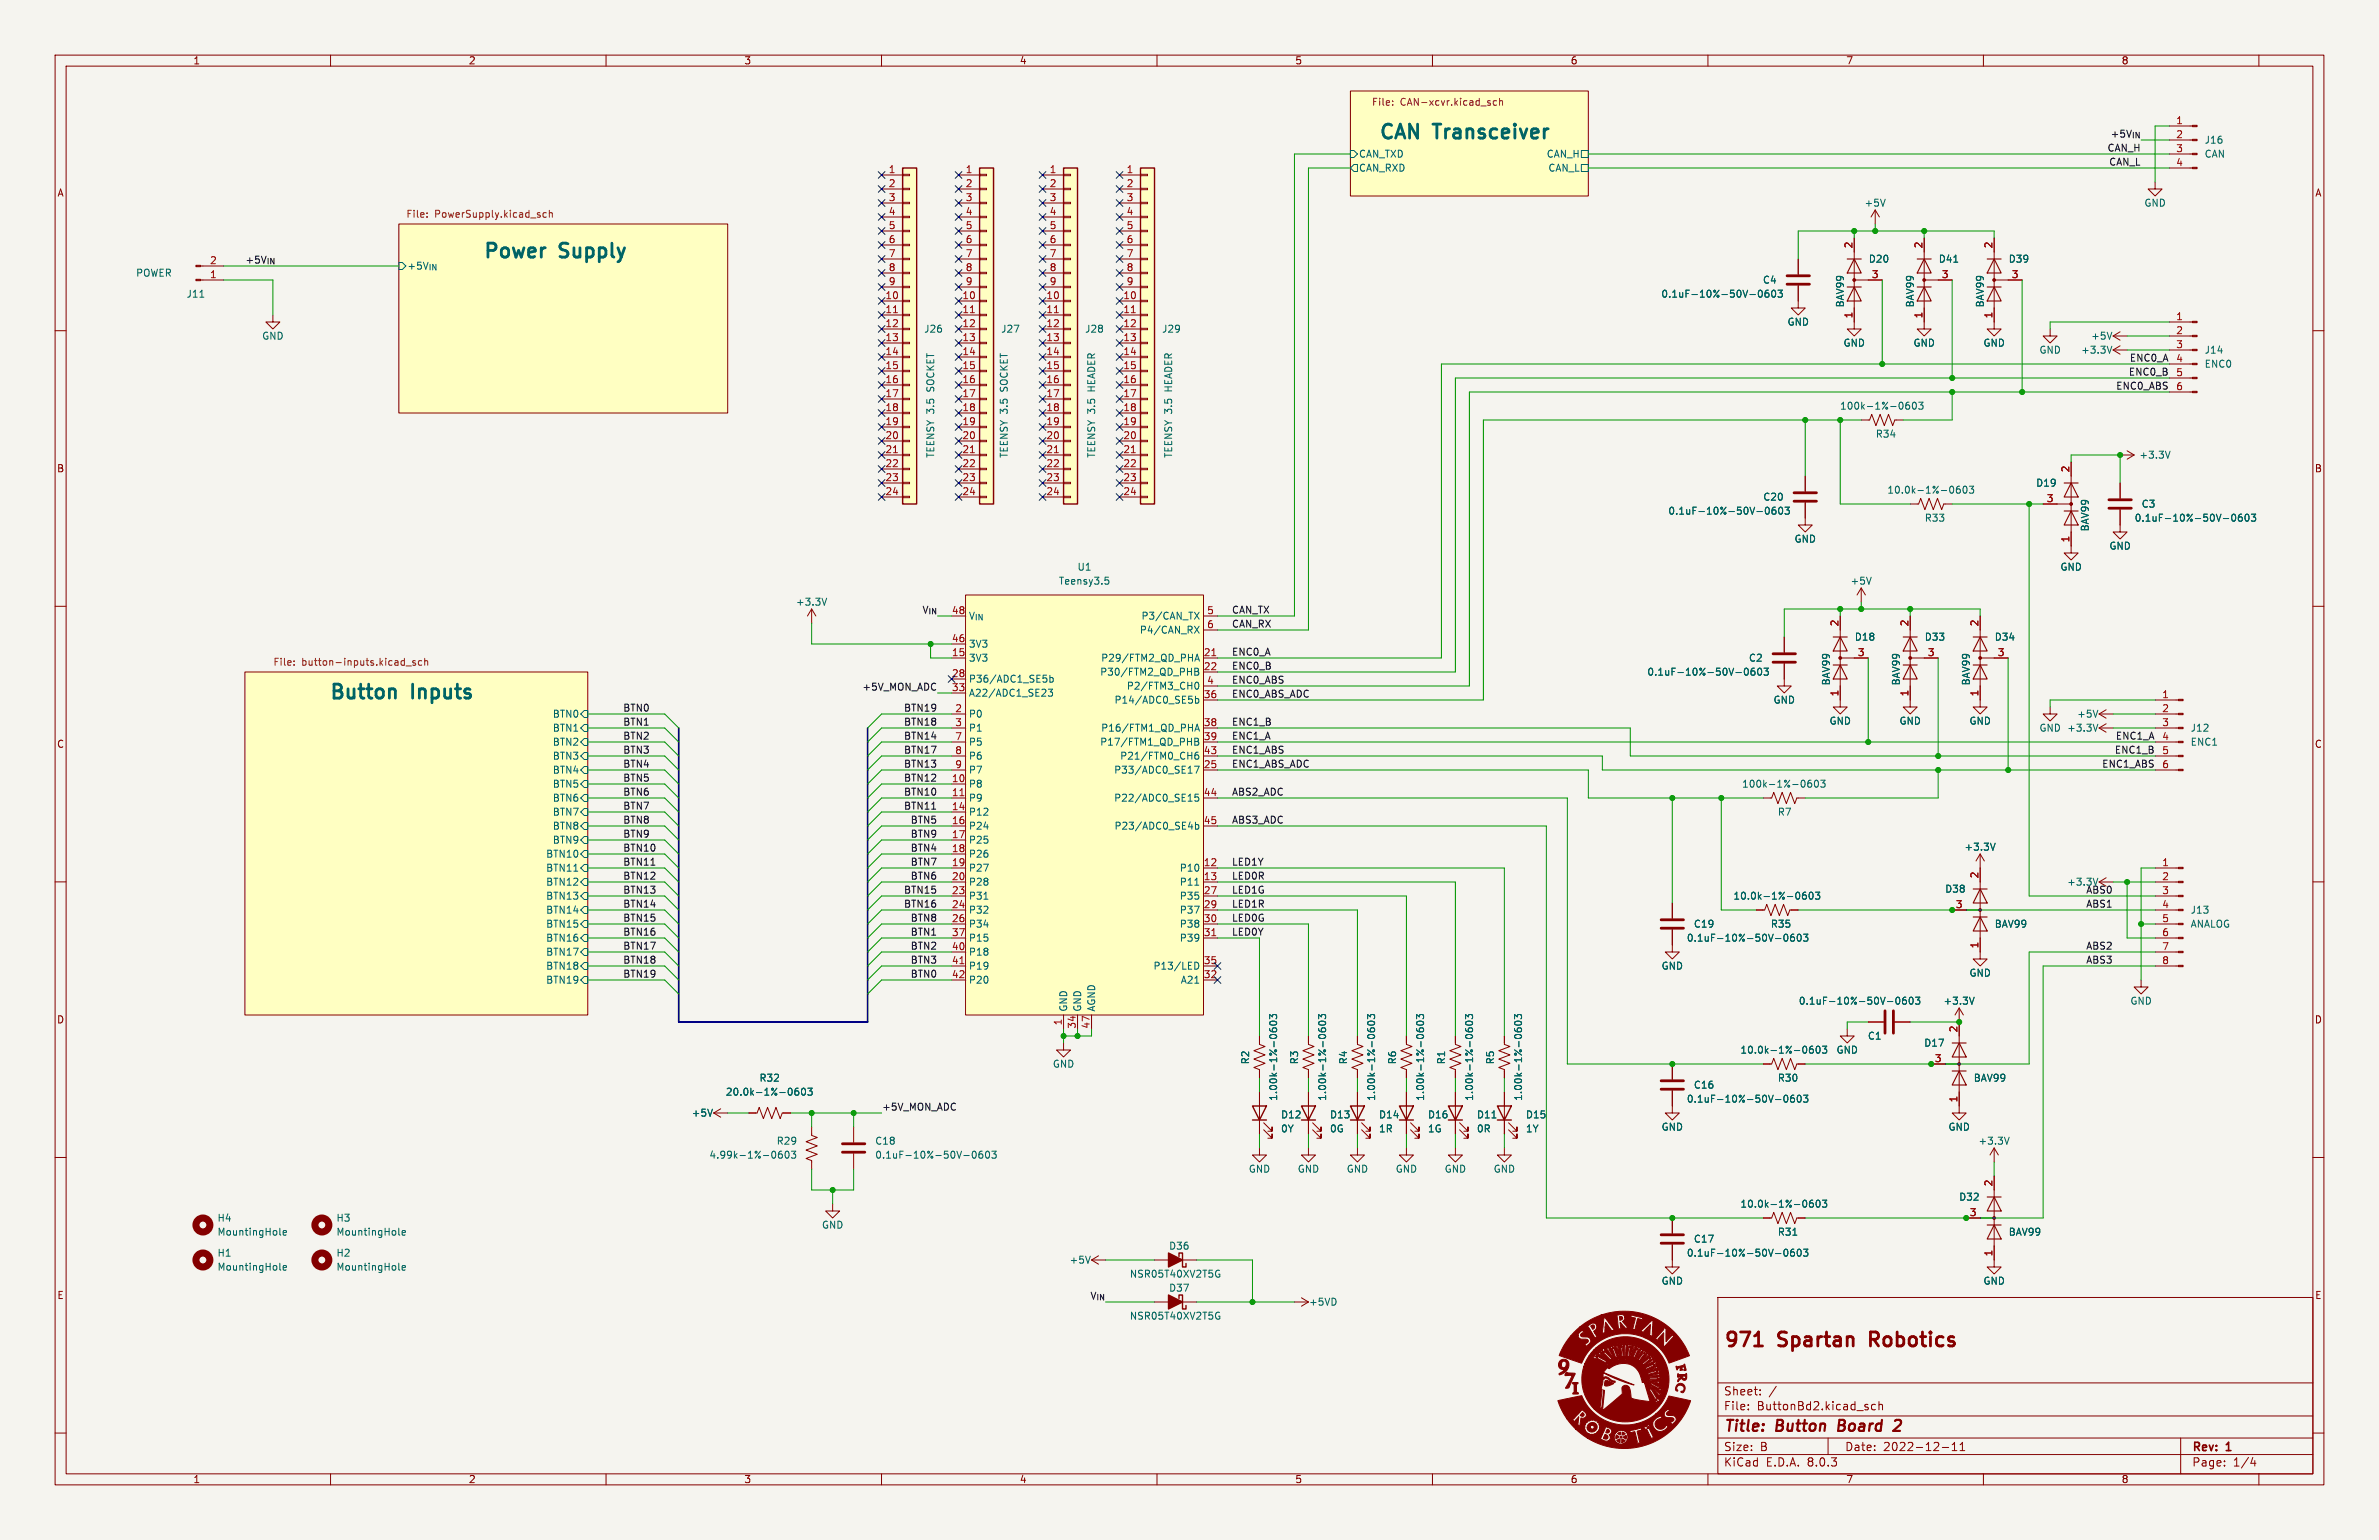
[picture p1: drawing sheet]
<svg xmlns="http://www.w3.org/2000/svg" width="432mm" height="279mm" viewBox="0 0 432 279" stroke-linecap="round" stroke-linejoin="round" font-family="sans-serif">
<defs><g id="words">
<g font-size="3.5" fill="#006464">
<text x="250.2" y="25.4">CAN</text>
<text x="260.5" y="25.4">Transceiver</text>
<text x="87.6" y="47">Power</text>
<text x="101.8" y="47">Supply</text>
<text x="59.7" y="127">Button</text>
<text x="75" y="127">Inputs</text>
</g>
<g font-size="3.5" fill="#840000">
<text x="312.8" y="245.1">971</text>
<text x="323" y="245.1">Spartan</text>
<text x="340.6" y="245.1">Robotics</text>
</g>
<g font-size="2.8" fill="#840000">
<text x="312.8" y="260.3">Title:</text>
<text x="322.5" y="260.3">Button</text>
<text x="334.5" y="260.3">Board</text>
<text x="345.5" y="260.3">2</text>
</g>
<g font-size="2.1" fill="#840000">
<text x="312.8" y="256.1">File:</text>
<text x="312.8" y="253.4">Sheet:</text>
<text x="318.9" y="256.1">ButtonBd2.kicad_sch</text>
<text x="312.8" y="263.5">Size:</text>
<text x="319.5" y="263.5">B</text>
<text x="334.8" y="263.5">Date:</text>
<text x="341.8" y="263.5">2022-12-11</text>
<text x="397.8" y="263.7">Rev:</text>
<text x="404.2" y="263.7">1</text>
<text x="312.8" y="266.3">KiCad</text>
<text x="320.5" y="266.3">E.D.A.</text>
<text x="328.1" y="266.3">8.0.3</text>
<text x="397.8" y="266.3">Page:</text>
<text x="405.3" y="266.3">1/4</text>
</g>
<g font-size="1.8" fill="#840000">
<text x="35" y="11.9">1</text>
<text x="85" y="11.9">2</text>
<text x="135" y="11.9">3</text>
<text x="185" y="11.9">4</text>
<text x="235" y="11.9">5</text>
<text x="285" y="11.9">6</text>
<text x="335" y="11.9">7</text>
<text x="385" y="11.9">8</text>
<text x="10.3" y="35.9">A</text>
<text x="420.1" y="35.9">A</text>
<text x="10.3" y="85.9">B</text>
<text x="420.1" y="85.9">B</text>
<text x="10.3" y="135.9">C</text>
<text x="420.1" y="135.9">C</text>
<text x="10.3" y="185.9">D</text>
<text x="420.1" y="185.9">D</text>
<text x="10.3" y="235.9">E</text>
<text x="420.1" y="235.9">E</text>
<text x="35" y="269.3">1</text>
<text x="85" y="269.3">2</text>
<text x="135" y="269.3">3</text>
<text x="185" y="269.3">4</text>
<text x="235" y="269.3">5</text>
<text x="285" y="269.3">6</text>
<text x="335" y="269.3">7</text>
<text x="385" y="269.3">8</text>
</g>
<g font-size="1.8" fill="#725600">
<text x="248.9" y="19.5">File:</text>
<text x="254.1" y="19.5">CAN-xcvr.kicad_sch</text>
<text x="73.7" y="39.8">File:</text>
<text x="78.9" y="39.8">PowerSupply.kicad_sch</text>
<text x="49.5" y="121.1">File:</text>
<text x="54.8" y="121.1">button-inputs.kicad_sch</text>
</g>
<g font-size="1.8" fill="#a90000">
<text x="394.9" y="22.6">1</text>
<text x="394.9" y="25.1">2</text>
<text x="394.9" y="27.7">3</text>
<text x="161.2" y="31.5">1</text>
<text x="161.2" y="34">2</text>
<text x="175.2" y="31.5">1</text>
<text x="175.2" y="34">2</text>
<text x="190.4" y="31.5">1</text>
<text x="190.4" y="34">2</text>
<text x="204.4" y="31.5">1</text>
<text x="204.4" y="34">2</text>
<text x="394.9" y="30.2">4</text>
<text x="161.2" y="36.6">3</text>
<text x="161.2" y="39.1">4</text>
<text x="161.2" y="41.7">5</text>
<text x="175.2" y="36.6">3</text>
<text x="175.2" y="39.1">4</text>
<text x="175.2" y="41.7">5</text>
<text x="190.4" y="36.6">3</text>
<text x="190.4" y="39.1">4</text>
<text x="190.4" y="41.7">5</text>
<text x="204.4" y="36.6">3</text>
<text x="204.4" y="39.1">4</text>
<text x="204.4" y="41.7">5</text>
<text x="161.2" y="44.2">6</text>
<text x="161.2" y="46.7">7</text>
<text x="175.2" y="44.2">6</text>
<text x="175.2" y="46.7">7</text>
<text x="190.4" y="44.2">6</text>
<text x="190.4" y="46.7">7</text>
<text x="204.4" y="44.2">6</text>
<text x="204.4" y="46.7">7</text>
<text x="336.3" y="45.2" transform="rotate(-90 336.3 45.2)">2</text>
<text x="349" y="45.2" transform="rotate(-90 349 45.2)">2</text>
<text x="361.7" y="45.2" transform="rotate(-90 361.7 45.2)">2</text>
<text x="38" y="50.5">1</text>
<text x="38" y="48">2</text>
<text x="161.2" y="49.3">8</text>
<text x="161.2" y="51.8">9</text>
<text x="175.2" y="49.3">8</text>
<text x="175.2" y="51.8">9</text>
<text x="190.4" y="49.3">8</text>
<text x="190.4" y="51.8">9</text>
<text x="204.4" y="49.3">8</text>
<text x="204.4" y="51.8">9</text>
<text x="339.7" y="50.5">3</text>
<text x="352.4" y="50.5">3</text>
<text x="365.1" y="50.5">3</text>
<text x="160.6" y="54.4">10</text>
<text x="160.6" y="56.9">11</text>
<text x="160.6" y="59.4">12</text>
<text x="174.6" y="54.4">10</text>
<text x="174.6" y="56.9">11</text>
<text x="174.6" y="59.4">12</text>
<text x="189.8" y="54.4">10</text>
<text x="189.8" y="56.9">11</text>
<text x="189.8" y="59.4">12</text>
<text x="203.8" y="54.4">10</text>
<text x="203.8" y="56.9">11</text>
<text x="203.8" y="59.4">12</text>
<text x="336.3" y="57.9" transform="rotate(-90 336.3 57.9)">1</text>
<text x="349" y="57.9" transform="rotate(-90 349 57.9)">1</text>
<text x="361.7" y="57.9" transform="rotate(-90 361.7 57.9)">1</text>
<text x="394.9" y="58.2">1</text>
<text x="160.6" y="62">13</text>
<text x="160.6" y="64.5">14</text>
<text x="174.6" y="62">13</text>
<text x="174.6" y="64.5">14</text>
<text x="189.8" y="62">13</text>
<text x="189.8" y="64.5">14</text>
<text x="203.8" y="62">13</text>
<text x="203.8" y="64.5">14</text>
<text x="394.9" y="60.7">2</text>
<text x="394.9" y="63.2">3</text>
<text x="394.9" y="65.8">4</text>
<text x="160.6" y="67.1">15</text>
<text x="160.6" y="69.6">16</text>
<text x="174.6" y="67.1">15</text>
<text x="174.6" y="69.6">16</text>
<text x="189.8" y="67.1">15</text>
<text x="189.8" y="69.6">16</text>
<text x="203.8" y="67.1">15</text>
<text x="203.8" y="69.6">16</text>
<text x="394.9" y="68.3">5</text>
<text x="394.9" y="70.9">6</text>
<text x="160.6" y="72.1">17</text>
<text x="160.6" y="74.7">18</text>
<text x="160.6" y="77.2">19</text>
<text x="174.6" y="72.1">17</text>
<text x="174.6" y="74.7">18</text>
<text x="174.6" y="77.2">19</text>
<text x="189.8" y="72.1">17</text>
<text x="189.8" y="74.7">18</text>
<text x="189.8" y="77.2">19</text>
<text x="203.8" y="72.1">17</text>
<text x="203.8" y="74.7">18</text>
<text x="203.8" y="77.2">19</text>
<text x="160.6" y="79.8">20</text>
<text x="160.6" y="82.3">21</text>
<text x="174.6" y="79.8">20</text>
<text x="174.6" y="82.3">21</text>
<text x="189.8" y="79.8">20</text>
<text x="189.8" y="82.3">21</text>
<text x="203.8" y="79.8">20</text>
<text x="203.8" y="82.3">21</text>
<text x="160.6" y="84.8">22</text>
<text x="160.6" y="87.4">23</text>
<text x="160.6" y="89.9">24</text>
<text x="174.6" y="84.8">22</text>
<text x="174.6" y="87.4">23</text>
<text x="174.6" y="89.9">24</text>
<text x="189.8" y="84.8">22</text>
<text x="189.8" y="87.4">23</text>
<text x="189.8" y="89.9">24</text>
<text x="203.8" y="84.8">22</text>
<text x="203.8" y="87.4">23</text>
<text x="203.8" y="89.9">24</text>
<text x="375.7" y="85.8" transform="rotate(-90 375.7 85.8)">2</text>
<text x="371.4" y="91.2">3</text>
<text x="375.7" y="98.5" transform="rotate(-90 375.7 98.5)">1</text>
<text x="219" y="111.5">5</text>
<text x="333.8" y="113.7" transform="rotate(-90 333.8 113.7)">2</text>
<text x="346.5" y="113.7" transform="rotate(-90 346.5 113.7)">2</text>
<text x="359.2" y="113.7" transform="rotate(-90 359.2 113.7)">2</text>
<text x="172.7" y="119.1">15</text>
<text x="172.7" y="116.6">46</text>
<text x="218.4" y="119.1">21</text>
<text x="219" y="114">6</text>
<text x="337.1" y="119.1">3</text>
<text x="349.8" y="119.1">3</text>
<text x="362.5" y="119.1">3</text>
<text x="172.7" y="122.9">28</text>
<text x="172.7" y="125.5">33</text>
<text x="218.4" y="121.7">22</text>
<text x="219" y="124.2">4</text>
<text x="173.3" y="129.3">2</text>
<text x="173.3" y="131.8">3</text>
<text x="218.4" y="126.7">36</text>
<text x="218.4" y="131.8">38</text>
<text x="333.8" y="126.4" transform="rotate(-90 333.8 126.4)">1</text>
<text x="346.5" y="126.4" transform="rotate(-90 346.5 126.4)">1</text>
<text x="359.2" y="126.4" transform="rotate(-90 359.2 126.4)">1</text>
<text x="392.4" y="126.7">1</text>
<text x="392.4" y="129.3">2</text>
<text x="392.4" y="131.8">3</text>
<text x="173.3" y="134.4">7</text>
<text x="173.3" y="136.9">8</text>
<text x="218.4" y="134.4">39</text>
<text x="218.4" y="136.9">43</text>
<text x="392.4" y="134.4">4</text>
<text x="392.4" y="136.9">5</text>
<text x="172.7" y="142">10</text>
<text x="173.3" y="139.4">9</text>
<text x="218.4" y="139.4">25</text>
<text x="392.4" y="139.4">6</text>
<text x="172.7" y="144.5">11</text>
<text x="172.7" y="147.1">14</text>
<text x="172.7" y="149.6">16</text>
<text x="218.4" y="144.5">44</text>
<text x="218.4" y="149.6">45</text>
<text x="172.7" y="152.1">17</text>
<text x="172.7" y="154.7">18</text>
<text x="172.7" y="157.2">19</text>
<text x="172.7" y="159.8">20</text>
<text x="218.4" y="157.2">12</text>
<text x="218.4" y="159.8">13</text>
<text x="359.2" y="159.5" transform="rotate(-90 359.2 159.5)">2</text>
<text x="392.4" y="157.2">1</text>
<text x="392.4" y="159.8">2</text>
<text x="172.7" y="162.3">23</text>
<text x="172.7" y="164.8">24</text>
<text x="172.7" y="167.4">26</text>
<text x="218.4" y="162.3">27</text>
<text x="218.4" y="164.8">29</text>
<text x="218.4" y="167.4">30</text>
<text x="354.9" y="164.8">3</text>
<text x="392.4" y="162.3">3</text>
<text x="392.4" y="164.8">4</text>
<text x="392.4" y="167.4">5</text>
<text x="172.7" y="169.9">37</text>
<text x="172.7" y="172.5">40</text>
<text x="218.4" y="169.9">31</text>
<text x="359.2" y="172.2" transform="rotate(-90 359.2 172.2)">1</text>
<text x="392.4" y="169.9">6</text>
<text x="392.4" y="172.5">7</text>
<text x="172.7" y="175">41</text>
<text x="172.7" y="177.5">42</text>
<text x="218.4" y="177.5">32</text>
<text x="218.4" y="175">35</text>
<text x="392.4" y="175">8</text>
<text x="192.8" y="186.1" transform="rotate(-90 192.8 186.1)">1</text>
<text x="195.3" y="186.7" transform="rotate(-90 195.3 186.7)">34</text>
<text x="197.9" y="186.7" transform="rotate(-90 197.9 186.7)">47</text>
<text x="355.3" y="187.4" transform="rotate(-90 355.3 187.4)">2</text>
<text x="351.1" y="192.8">3</text>
<text x="355.3" y="200.1" transform="rotate(-90 355.3 200.1)">1</text>
<text x="361.7" y="215.3" transform="rotate(-90 361.7 215.3)">2</text>
<text x="357.4" y="220.7">3</text>
<text x="361.7" y="228" transform="rotate(-90 361.7 228)">1</text>
</g>
<g font-size="1.8" fill="#006464">
<text x="246.6" y="28.8">CAN_TXD</text>
<text x="280.6" y="28.8">CAN_H</text>
<text x="400.1" y="26.3">J16</text>
<text x="400.1" y="28.8">CAN</text>
<text x="246.6" y="31.3">CAN_RXD</text>
<text x="280.9" y="31.3">CAN_L</text>
<text x="338.3" y="37.7">+5V</text>
<text x="389.1" y="37.7">GND</text>
<text x="339.1" y="47.9">D20</text>
<text x="351.8" y="47.9">D41</text>
<text x="364.5" y="47.9">D39</text>
<text x="24.6" y="50.4">POWER</text>
<text x="73.9" y="49.1">+5V_{IN}</text>
<text x="319.9" y="51.7">C4</text>
<text x="33.8" y="54.2">J11</text>
<text x="301.4" y="54.2">0.1uF-10%-50V-0603</text>
<text x="324.4" y="59.3">GND</text>
<text x="334.9" y="55.9" transform="rotate(-90 334.9 55.9)">BAV99</text>
<text x="347.6" y="55.9" transform="rotate(-90 347.6 55.9)">BAV99</text>
<text x="360.3" y="55.9" transform="rotate(-90 360.3 55.9)">BAV99</text>
<text x="47.5" y="61.8">GND</text>
<text x="167.6" y="60.6">J26</text>
<text x="181.6" y="60.6">J27</text>
<text x="196.9" y="60.6">J28</text>
<text x="210.8" y="60.6">J29</text>
<text x="334.5" y="63.1">GND</text>
<text x="347.2" y="63.1">GND</text>
<text x="359.9" y="63.1">GND</text>
<text x="370.1" y="64.4">GND</text>
<text x="377.6" y="64.4">+3.3V</text>
<text x="379.5" y="61.8">+5V</text>
<text x="400.1" y="64.4">J14</text>
<text x="169.8" y="70.9" transform="rotate(-90 169.8 70.9)">SOCKET</text>
<text x="183.1" y="70.9" transform="rotate(-90 183.1 70.9)">SOCKET</text>
<text x="199" y="70.9" transform="rotate(-90 199 70.9)">HEADER</text>
<text x="213" y="70.9" transform="rotate(-90 213 70.9)">HEADER</text>
<text x="400.1" y="66.9">ENC0</text>
<text x="333.9" y="74.5">100k-1%-0603</text>
<text x="169.8" y="83.2" transform="rotate(-90 169.8 83.2)">TEENSY 3.5</text>
<text x="183.1" y="83.2" transform="rotate(-90 183.1 83.2)">TEENSY 3.5</text>
<text x="199" y="83.2" transform="rotate(-90 199 83.2)">TEENSY 3.5</text>
<text x="213" y="83.2" transform="rotate(-90 213 83.2)">TEENSY 3.5</text>
<text x="340.4" y="79.6">R34</text>
<text x="388.2" y="83.4">+3.3V</text>
<text x="342.5" y="89.8">10.0k-1%-0603</text>
<text x="369.5" y="88.5">D19</text>
<text x="302.7" y="93.6">0.1uF-10%-50V-0603</text>
<text x="319.9" y="91">C20</text>
<text x="349.3" y="94.8">R33</text>
<text x="387.4" y="94.8">0.1uF-10%-50V-0603</text>
<text x="388.6" y="92.3">C3</text>
<text x="325.6" y="98.7">GND</text>
<text x="379.3" y="96.5" transform="rotate(-90 379.3 96.5)">BAV99</text>
<text x="382.8" y="99.9">GND</text>
<text x="192.1" y="106.3">Teensy3.5</text>
<text x="195.5" y="103.7">U1</text>
<text x="335.8" y="106.3">+5V</text>
<text x="373.9" y="103.7">GND</text>
<text x="144.4" y="110.1">+3.3V</text>
<text x="175.8" y="112.6">V_{IN}</text>
<text x="207.1" y="112.6">P3/CAN_TX</text>
<text x="175.8" y="117.7">3V3</text>
<text x="206.8" y="115.2">P4/CAN_RX</text>
<text x="336.6" y="116.4">D18</text>
<text x="349.3" y="116.4">D33</text>
<text x="362" y="116.4">D34</text>
<text x="175.8" y="120.2">3V3</text>
<text x="175.8" y="124.1">P36/ADC1_SE5b</text>
<text x="199.6" y="122.8">P30/FTM2_QD_PHB</text>
<text x="199.8" y="120.2">P29/FTM2_QD_PHA</text>
<text x="204.4" y="125.3">P2/FTM3_CH0</text>
<text x="298.9" y="122.8">0.1uF-10%-50V-0603</text>
<text x="317.3" y="120.2">C2</text>
<text x="332.3" y="124.5" transform="rotate(-90 332.3 124.5)">BAV99</text>
<text x="345" y="124.5" transform="rotate(-90 345 124.5)">BAV99</text>
<text x="357.7" y="124.5" transform="rotate(-90 357.7 124.5)">BAV99</text>
<text x="100.2" y="130.4">BTN0</text>
<text x="175.8" y="130.4">P0</text>
<text x="175.8" y="126.6">A22/ADC1_SE23</text>
<text x="202.2" y="127.9">P14/ADC0_SE5b</text>
<text x="321.8" y="127.9">GND</text>
<text x="332" y="131.7">GND</text>
<text x="344.7" y="131.7">GND</text>
<text x="357.4" y="131.7">GND</text>
<text x="376.9" y="130.4">+5V</text>
<text x="100.2" y="132.9">BTN1</text>
<text x="100.2" y="135.5">BTN2</text>
<text x="175.8" y="132.9">P1</text>
<text x="175.8" y="135.5">P5</text>
<text x="199.6" y="135.5">P17/FTM1_QD_PHB</text>
<text x="199.8" y="132.9">P16/FTM1_QD_PHA</text>
<text x="370.1" y="132.9">GND +3.3V</text>
<text x="397.5" y="132.9">J12</text>
<text x="397.5" y="135.5">ENC1</text>
<text x="100.2" y="138">BTN3</text>
<text x="100.2" y="140.6">BTN4</text>
<text x="100.2" y="143.1">BTN5</text>
<text x="175.8" y="143.1">P8</text>
<text x="175.8" y="138">P6</text>
<text x="175.8" y="140.6">P7</text>
<text x="202.1" y="140.6">P33/ADC0_SE17</text>
<text x="203.2" y="138">P21/FTM0_CH6</text>
<text x="316.1" y="143.1">100k-1%-0603</text>
<text x="100.2" y="148.2">BTN7</text>
<text x="100.2" y="145.6">BTN6</text>
<text x="175.8" y="145.6">P9</text>
<text x="175.8" y="148.2">P12</text>
<text x="202.1" y="145.6">P22/ADC0_SE15</text>
<text x="322.6" y="148.2">R7</text>
<text x="99" y="155.8">BTN10</text>
<text x="100.2" y="153.3">BTN9</text>
<text x="100.2" y="150.7">BTN8</text>
<text x="175.8" y="150.7">P24</text>
<text x="175.8" y="153.3">P25</text>
<text x="175.8" y="155.8">P26</text>
<text x="202.2" y="150.7">P23/ADC0_SE4b</text>
<text x="356.5" y="154.5">+3.3V</text>
<text x="99" y="158.3">BTN11</text>
<text x="99" y="160.9">BTN12</text>
<text x="175.8" y="158.3">P27</text>
<text x="175.8" y="160.9">P28</text>
<text x="214" y="158.3">P10</text>
<text x="214" y="160.9">P11</text>
<text x="375.1" y="160.9">+3.3V</text>
<text x="99" y="166">BTN14</text>
<text x="99" y="163.4">BTN13</text>
<text x="175.8" y="163.4">P31</text>
<text x="175.8" y="166">P32</text>
<text x="214" y="163.4">P35</text>
<text x="214" y="166">P37</text>
<text x="314.5" y="163.4">10.0k-1%-0603</text>
<text x="353" y="162.2">D38</text>
<text x="397.5" y="166">J13</text>
<text x="99" y="173.6">BTN17</text>
<text x="99" y="171">BTN16</text>
<text x="99" y="168.5">BTN15</text>
<text x="175.8" y="168.5">P34</text>
<text x="175.8" y="171">P15</text>
<text x="175.8" y="173.6">P18</text>
<text x="214" y="168.5">P38</text>
<text x="214" y="171">P39</text>
<text x="306.1" y="171">0.1uF-10%-50V-0603</text>
<text x="307.4" y="168.5">C19</text>
<text x="321.3" y="168.5">R35</text>
<text x="362" y="168.5">BAV99</text>
<text x="397.5" y="168.5">ANALOG</text>
<text x="99" y="178.7">BTN19</text>
<text x="99" y="176.1">BTN18</text>
<text x="175.8" y="176.1">P19</text>
<text x="175.8" y="178.7">P20</text>
<text x="209.3" y="176.1">P13/LED</text>
<text x="214.2" y="178.7">A21</text>
<text x="301.5" y="176.1">GND</text>
<text x="357.4" y="177.4">GND</text>
<text x="193.9" y="183.6" transform="rotate(-90 193.9 183.6)">GND</text>
<text x="196.4" y="183.6" transform="rotate(-90 196.4 183.6)">GND</text>
<text x="199" y="183.6" transform="rotate(-90 199 183.6)">AGND</text>
<text x="326.4" y="182.5">0.1uF-10%-50V-0603</text>
<text x="352.7" y="182.5">+3.3V</text>
<text x="386.6" y="182.5">GND</text>
<text x="315.8" y="191.4">10.0k-1%-0603</text>
<text x="333.2" y="191.4">GND</text>
<text x="338.9" y="188.8">C1</text>
<text x="349.2" y="190.1">D17</text>
<text x="137.8" y="196.4">R32</text>
<text x="191" y="193.9">GND</text>
<text x="226.9" y="193.2" transform="rotate(-90 226.9 193.2)">R2</text>
<text x="235.8" y="193.2" transform="rotate(-90 235.8 193.2)">R3</text>
<text x="244.7" y="193.2" transform="rotate(-90 244.7 193.2)">R4</text>
<text x="253.6" y="193.2" transform="rotate(-90 253.6 193.2)">R6</text>
<text x="262.5" y="193.2" transform="rotate(-90 262.5 193.2)">R1</text>
<text x="271.4" y="193.2" transform="rotate(-90 271.4 193.2)">R5</text>
<text x="307.4" y="197.7">C16</text>
<text x="322.6" y="196.4">R30</text>
<text x="358.2" y="196.4">BAV99</text>
<text x="125.5" y="202.8">+5V</text>
<text x="131.6" y="199">20.0k-1%-0603</text>
<text x="232" y="199.8" transform="rotate(-90 232 199.8)">1.00k-1%-0603</text>
<text x="232.4" y="203.1">D12</text>
<text x="240.9" y="199.8" transform="rotate(-90 240.9 199.8)">1.00k-1%-0603</text>
<text x="241.3" y="203.1">D13</text>
<text x="249.8" y="199.8" transform="rotate(-90 249.8 199.8)">1.00k-1%-0603</text>
<text x="250.2" y="203.1">D14</text>
<text x="258.7" y="199.8" transform="rotate(-90 258.7 199.8)">1.00k-1%-0603</text>
<text x="259.1" y="203.1">D16</text>
<text x="267.6" y="199.8" transform="rotate(-90 267.6 199.8)">1.00k-1%-0603</text>
<text x="268" y="203.1">D11</text>
<text x="276.5" y="199.8" transform="rotate(-90 276.5 199.8)">1.00k-1%-0603</text>
<text x="276.9" y="203.1">D15</text>
<text x="306.1" y="200.3">0.1uF-10%-50V-0603</text>
<text x="140.9" y="207.9">R29</text>
<text x="158.8" y="207.9">C18</text>
<text x="232.4" y="205.7">0Y</text>
<text x="241.3" y="205.7">0G</text>
<text x="250.2" y="205.7">1R</text>
<text x="259.1" y="205.7">1G</text>
<text x="268" y="205.7">0R</text>
<text x="276.9" y="205.7">1Y</text>
<text x="301.5" y="205.3">GND</text>
<text x="353.6" y="205.3">GND</text>
<text x="359" y="207.9">+3.3V</text>
<text x="128.7" y="210.4">4.99k-1%-0603</text>
<text x="158.8" y="210.4">0.1uF-10%-50V-0603</text>
<text x="226.6" y="213">GND</text>
<text x="235.5" y="213">GND</text>
<text x="244.3" y="213">GND</text>
<text x="253.2" y="213">GND</text>
<text x="262.1" y="213">GND</text>
<text x="271" y="213">GND</text>
<text x="39.4" y="221.8">H4</text>
<text x="61" y="221.8">H3</text>
<text x="315.8" y="219.3">10.0k-1%-0603</text>
<text x="355.5" y="218">D32</text>
<text x="39.4" y="224.4">MountingHole</text>
<text x="61" y="224.4">MountingHole</text>
<text x="149.1" y="223.1">GND</text>
<text x="212.1" y="226.9">D36</text>
<text x="307.4" y="225.7">C17</text>
<text x="322.6" y="224.4">R31</text>
<text x="364.5" y="224.4">BAV99</text>
<text x="39.4" y="228.2">H1</text>
<text x="39.4" y="230.7">MountingHole</text>
<text x="61" y="228.2">H2</text>
<text x="61" y="230.7">MountingHole</text>
<text x="194" y="229.5">+5V</text>
<text x="205" y="232">NSR05T40XV2T5G</text>
<text x="301.5" y="233.3">GND</text>
<text x="306.1" y="228.2">0.1uF-10%-50V-0603</text>
<text x="359.9" y="233.3">GND</text>
<text x="205" y="239.6">NSR05T40XV2T5G</text>
<text x="212.1" y="234.5">D37</text>
<text x="237.5" y="237.1">+5VD</text>
</g>
<g font-size="1.8" fill="#0f0f0f">
<text x="382.4" y="27.6">CAN_H</text>
<text x="382.9" y="25">+5V_{IN}</text>
<text x="382.7" y="30.1">CAN_L</text>
<text x="44.4" y="47.9">+5V_{IN}</text>
<text x="386.5" y="65.7">ENC0_A</text>
<text x="384" y="70.8">ENC0_ABS</text>
<text x="386.3" y="68.2">ENC0_B</text>
<text x="223.5" y="111.4">CAN_TX</text>
<text x="223.5" y="114">CAN_RX</text>
<text x="223.5" y="119">ENC0_A</text>
<text x="156.4" y="125.4">+5V_MON_ADC</text>
<text x="223.5" y="121.6">ENC0_B</text>
<text x="223.5" y="124.1">ENC0_ABS</text>
<text x="113" y="129.2">BTN0</text>
<text x="113" y="131.7">BTN1</text>
<text x="164" y="131.7">BTN18</text>
<text x="164" y="129.2">BTN19</text>
<text x="223.5" y="126.7">ENC0_ABS_ADC</text>
<text x="223.5" y="131.7">ENC1_B</text>
<text x="113" y="136.8">BTN3</text>
<text x="113" y="134.3">BTN2</text>
<text x="164" y="134.3">BTN14</text>
<text x="164" y="136.8">BTN17</text>
<text x="223.5" y="134.3">ENC1_A</text>
<text x="223.5" y="136.8">ENC1_ABS</text>
<text x="383.8" y="136.8">ENC1_B</text>
<text x="383.9" y="134.3">ENC1_A</text>
<text x="113" y="141.9">BTN5</text>
<text x="113" y="139.4">BTN4</text>
<text x="164" y="141.9">BTN12</text>
<text x="164" y="139.4">BTN13</text>
<text x="223.5" y="139.4">ENC1_ABS_ADC</text>
<text x="381.5" y="139.4">ENC1_ABS</text>
<text x="113" y="147">BTN7</text>
<text x="113" y="149.5">BTN8</text>
<text x="113" y="144.4">BTN6</text>
<text x="164" y="147">BTN11</text>
<text x="164" y="144.4">BTN10</text>
<text x="165.2" y="149.5">BTN5</text>
<text x="223.5" y="149.5">ABS3_ADC</text>
<text x="223.5" y="144.4">ABS2_ADC</text>
<text x="113" y="154.6">BTN10</text>
<text x="113" y="152.1">BTN9</text>
<text x="165.2" y="154.6">BTN4</text>
<text x="165.2" y="152.1">BTN9</text>
<text x="113" y="159.7">BTN12</text>
<text x="113" y="157.1">BTN11</text>
<text x="165.2" y="157.1">BTN7</text>
<text x="165.2" y="159.7">BTN6</text>
<text x="223.5" y="159.7">LED0R</text>
<text x="223.5" y="157.1">LED1Y</text>
<text x="113" y="167.3">BTN15</text>
<text x="113" y="162.2">BTN13</text>
<text x="113" y="164.8">BTN14</text>
<text x="164" y="162.2">BTN15</text>
<text x="164" y="164.8">BTN16</text>
<text x="165.2" y="167.3">BTN8</text>
<text x="223.5" y="164.8">LED1R</text>
<text x="223.5" y="167.3">LED0G</text>
<text x="223.5" y="162.2">LED1G</text>
<text x="378.6" y="162.2">ABS0</text>
<text x="378.6" y="164.8">ABS1</text>
<text x="113" y="172.4">BTN17</text>
<text x="113" y="169.8">BTN16</text>
<text x="165.2" y="172.4">BTN2</text>
<text x="165.2" y="169.8">BTN1</text>
<text x="223.5" y="169.8">LED0Y</text>
<text x="378.6" y="172.4">ABS2</text>
<text x="113" y="177.5">BTN19</text>
<text x="113" y="174.9">BTN18</text>
<text x="165.2" y="174.9">BTN3</text>
<text x="165.2" y="177.5">BTN0</text>
<text x="378.6" y="174.9">ABS3</text>
<text x="160" y="201.6">+5V_MON_ADC</text>
<text x="197.8" y="235.9">V_{IN}</text>
</g>
<text font-size="1.8" fill="#009600" x="167.3" y="111.4">V_{IN}48</text>
</g></defs>
<path d="M0 0h431.8v279.4h-431.8z" fill="#f5f4ef" stroke="#f5f4ef" stroke-width=".18"/>
<g fill="none" stroke="#840000" stroke-width=".18">
<path d="M10 10h411.8v259.4h-411.8zM12 12h407.8v255.4h-407.8zM60 10v2M110 10v2M160 10v2M210 10v2M245.1 16.5h43.2v19.1h-43.2zM260 10v2M310 10v2M360 10v2M410 10v2M340.4 38.1l-.8 1.3"/>
<path d="M340.4 38.1v2.5M340.4 38.1l.7 1.3M393.7 30.5h4.2M393.7 27.9h4.2M393.7 25.4h4.2M393.7 22.9h4.2M10 60h2M72.4 40.6h59.7v34.3h-59.7zM326.4 51.8v4.1h1.3l-1.3 1.3-1.3-1.3h1.3M326.4 47v2.8M336.5 43.2v16.5h-1.2l1.2 1.3 1.3-1.3h-1.3M336.5 50.8h5.1"/>
<path d="M349.2 58.4v1.3h-1.2l1.2 1.3 1.3-1.3h-1.3M361.9 58.4v1.3h-1.2l1.2 1.3 1.3-1.3h-1.3M372.1 59.7v1.3h-1.3l1.3 1.2 1.3-1.2h-1.3M393.7 58.4h4.2M419.8 60h2M337.8 76.2h1.5l.4-1 .8 2 .7-2 .8 2 .8-2 .7 2 .4-1h1.5M383.5 63.5l1.3 .8M383.5 63.5h2.6M383.5 61l1.3 .7M383.5 61h2.6M384.8 62.7l-1.3 .8M384.8 60.2l-1.3 .8"/>
<path d="M393.7 63.5h4.2M393.7 61h4.2M393.7 71.1h4.2M393.7 68.6h4.2M393.7 66h4.2M327.7 91.2v4.1h1.2l-1.2 1.2-1.3-1.2h1.3M327.7 86.4v2.8M346.7 91.4h1.5l.4-1 .8 2.1 .7-2.1 .8 2.1 .8-2.1 .7 2.1 .4-1.1h1.5M370.8 91.4h5.1M375.9 83.8v16.5h1.3l-1.3 1.3-1.3-1.3h1.3M384.8 92.5v4h-1.3l1.3 1.3 1.3-1.3h-1.3M384.8 82.6h2.5"/>
<path d="M384.8 87.6v2.8M386.1 81.8l1.2 .8M387.3 82.6l-1.2 .7M10 110h2M323.8 115.6v2.8M334 111.8v16.5h-1.3l1.3 1.2 1.3-1.2h-1.3M334 119.4h5.1M337.8 106.7l-.7 1.3M337.8 106.7v2.5M337.8 106.7l.8 1.3M346.7 111.8v16.5h-1.3l1.3 1.2 1.3-1.2h-1.3M346.7 119.4h5.1"/>
<path d="M359.4 111.8v16.5h-1.3l1.3 1.2 1.3-1.2h-1.3M359.4 119.4h5.1M419.8 110h2M44.4 121.9h62.3v62.3h-62.3zM323.8 120.4v4.1h1.3l-1.3 1.2-1.2-1.2h1.2M372.1 128.3v1.2h-1.3l1.3 1.3 1.3-1.3h-1.3M381 129.5l1.3 .8M381 129.5h2.5M381 132.1h2.5M381 132.1l1.3 .7M382.3 128.8l-1.3 .7M382.3 131.3l-1.3 .8"/>
<path d="M391.2 129.5h4.2M391.2 139.7h4.2M391.2 137.2h4.2M391.2 134.6h4.2M391.2 132.1h4.2M391.2 127h4.2M10 160h2M320 144.8h1.6l.3-1 .8 2 .8-2 .7 2 .8-2 .8 2 .3-1h1.6M359.4 154.9v19.1h1.3l-1.3 1.3-1.3-1.3h1.3M359.4 154.9l-.8 1.3M359.4 154.9l.8 1.3M382.3 159.3l-1.3 .7"/>
<path d="M391.2 157.5h4.2M419.8 160h2M354.3 165.1h5.1M381 160h2.5M381 160l1.3 .8M388.6 177.8v1.3h-1.3l1.3 1.2 1.3-1.2h-1.3M391.2 175.3h4.2M391.2 172.7h4.2M391.2 170.2h4.2M391.2 167.6h4.2M391.2 165.1h4.2M391.2 162.6h4.2"/>
<path d="M391.2 160h4.2M193 189.2v1.3h1.3l-1.3 1.3-1.2-1.3h1.2M228.6 188v1.5l1 .4-2 .7 2 .8-2 .8 2 .7-2 .8 1 .4v1.5M228.6 198.1v7.6M237.5 188v1.5l1 .4-2 .7 2 .8-2 .8 2 .7-2 .8 1 .4v1.5M237.5 198.1v7.6M246.4 188v1.5l1 .4-2 .7 2 .8-2 .8 2 .7-2 .8 1 .4v1.5M246.4 198.1v7.6M255.3 188v1.5l1 .4-2 .7 2 .8-2 .8 2 .7-2 .8 1 .4v1.5M255.3 198.1v7.6M264.2 188v1.5l1 .4-2.1 .7 2.1 .8-2.1 .8 2.1 .7-2.1 .8 1.1 .4v1.5M264.2 198.1v7.6"/>
<path d="M303.5 197.9v4h-1.2l1.2 1.3 1.3-1.3h-1.3M303.5 193v2.8M320 193h1.6l.3-1 .8 2.1 .8-2.1 .7 2.1 .8-2.1 .8 2.1 .3-1.1h1.6M10 210h2M151.1 218.4v1.3h1.3l-1.3 1.3-1.2-1.3h1.2M154.9 204.5v2.8M154.9 209.3v2.8M228.6 208.3v1.3h1.3l-1.3 1.2-1.3-1.2h1.3M229.4 205l1.5 1.5v-.8v.8h-.8M229.4 203.7l1.5 1.5v-.7v.7h-.8M237.5 208.3v1.3h1.3l-1.3 1.2-1.3-1.2h1.3M238.3 205l1.5 1.5v-.8v.8h-.8"/>
<path d="M238.3 203.7l1.5 1.5v-.7v.7h-.8M246.4 208.3v1.3h1.2l-1.2 1.2-1.3-1.2h1.3M247.1 205l1.6 1.5v-.8v.8h-.8M247.1 203.7l1.6 1.5v-.7v.7h-.8M255.3 208.3v1.3h1.2l-1.2 1.2-1.3-1.2h1.3M256 205l1.6 1.5v-.8v.8h-.8M256 203.7l1.6 1.5v-.7v.7h-.8M264.2 208.3v1.3h1.2l-1.2 1.2-1.3-1.2h1.3M264.9 205l1.5 1.5v-.8v.8h-.7M264.9 203.7l1.5 1.5v-.7v.7h-.7M273 208.3v1.3h1.3l-1.3 1.2-1.2-1.2h1.2M419.8 210h2"/>
<path d="M198.1 228.6h2.6M198.1 228.6l1.3 .8M199.4 227.8l-1.3 .8M209.5 236.2h7.7M209.5 228.6h7.7M234.9 236.2h2.6M236.2 235.5l1.3 .7M237.5 236.2l-1.3 .8M303.5 225.8v4.1h-1.2l1.2 1.2 1.3-1.2h-1.3M303.5 221v2.8M311.8 235.4h108v32h-108zM320 221h1.6l.3-1 .8 2 .8-2 .7 2 .8-2 .8 2 .3-1h1.6"/>
<path d="M10 260h2M311.8 256.9h108M311.8 250.9h108M317.3 255.6v.2M317.3 254.9v.1M319.5 252.9v.2M319.5 252.2v.1M322.4 251.5l-1.3 1.9M339 255.4v.3M340.4 254.9l-.4-.1-.3 .3v.4l.1 .2h.6M341 254.9l.3-.1 .3 .1 .1 .9M341 254.3v1.5"/>
<path d="M419.8 260h2M60 267.4v2M110 267.4v2M160 267.4v2M210 267.4v2M260 267.4v2M310 267.4v2M311.8 263.9h108M311.8 260.9h108M331.8 260.9v3M352.5 262.6h1.2M354.3 263.2h.9"/>
<path d="M354.3 262.1l.5-.4v1.5M355.8 263.2h.8M355.8 262.1l.4-.4v1.5M360 267.4v2M395.8 260.9v6.5M403.8 265.8v.2M403.8 265.1v.1M408.9 264.4l-.4 1.1h1M409.3 265v1M410 267.4v2"/>
</g>
<path d="M333.9 257.6l-.3 2h.8M344.7 257.6h-.4l-.4 .2M344.9 258.5l-1.3 1.1h1.3" fill="none" stroke="#840000" stroke-width=".4"/>
<g fill="none" stroke="#840000" stroke-width=".51">
<path d="M324.4 51.6h4M324.4 50h4M325.6 90.9h4.1M325.6 89.4h4.1M382.8 92.2h4M382.8 90.7h4M321.8 118.6h4.1M321.8 120.1h4.1M301.5 197.6h4.1M301.5 196.1h4.1M152.9 209h4.1M152.9 207.5h4.1"/>
<path d="M301.5 225.6h4.1M301.5 224h4.1M318.5 244.2h1.4M339.5 243h1M340.5 241.7h-1v2.5"/>
</g>
<g fill="#840000" stroke="#840000" stroke-width=".18">
<path d="M282.8 254.1l4.3-.9a8.5 8.5 0 0 0 10 5.1h2.9l.1 .6 .5 .6-.1 .1h.3a1.43 1.43 0 0 0 1.9-.8l-.2-.3-.4 .5a.98 .98 0 0 1-1.6-.3 .98 .98 0 0 1 1-1.3l.1 .1 .2-.1-.1-.1a.43 .43 0 0 0-.4-.4 .43 .43 0 0 0-.4 .3l-.8 .6-.1 .5h-2.9h.1a8.5 8.5 0 0 0 3.3-1.8l1.5 .1a.66 .66 0 0 0 .6 .6h.6a.42 .42 0 0 1 .6 .2 .42 .42 0 0 1-.5 .6h-.2l.4 .5 .2-.3a.73 .73 0 0 0 .4-1.1l-.4-.3h-1.1a.39 .39 0 0 1 0-.5 .39 .39 0 0 1 .5-.2l-.4-.5-.5 .5-.2 .4h-1.5a13.2 13.2 0 0 0 2.5-3.2l3.8 .8a3.3 3.3 0 0 1-.7 1.8 12.7 12.7 0 0 1-17.9 5.1h2.1l.4 .2a1.46 1.46 0 0 0 1.2 .2l.4-.4v-.3h.6l.1 .1-.1 .1 .1 .1-.1 .1 .2 .1-.1 .1h.1l-.1 .1h.2l-.1 .2h.2v.1h.1l.1 .2 .1-.1 .2 .2 .1-.1 .1 .2 .1-.1 .3 .1 .1-.1h.1v-.1l.2 .1v-.2l.1 .1v-.2l.2 .1v-.2h.2l-.1-.1h.2l-.1-.2h.2l-.1-.1 .1-.1v-.3l.1-.1-.1-.1 .1-.1-.2-.2 .1-.1-.1-.1v-.1h-.2l.1-.2h-.2l.1-.1h-.2v-.1l-.1 .1-.1-.2-.1 .1-.1-.2h1.2l.2 .7 .1-.2 .6-.2 .4 1.6a.23 .23 0 0 1 .1 .3 .23 .23 0 0 1-.2 .1l.1 .2a.58 .58 0 0 0 .8-.4 .4 .4 0 0 1-.5-.5l-.1-.7a.41 .41 0 0 1-.1-.6 .41 .41 0 0 1 .6-.1h.2l-.1-.5h.5l.5 .3 .7 1.3a.21 .21 0 0 0 .2 .3 .21 .21 0 0 0 .2-.3l-.2-.5a1.42 1.42 0 0 1-.3-1.5l-.1-.1a.21 .21 0 0 0-.3-.2 .21 .21 0 0 0-.1 .3l-.3 .2v-.4l-.3 .6h-.5l-.1-.1-.1 .1-1.6 .4h-2.3v.1l-.1-.1v.2l-.2-.1v.2h-.2l.1 .1-.3 .1 .1 .1-.1-.1v.2l-.1 .1 .1 .1h-.2l.1 .2-.1 .1h-.6l-.2-.4a.68 .68 0 0 0 .4-.8 .68 .68 0 0 0-.7-.5l-.5-.2 .1 .3-.2 .5-.6 1.3-.2-.1-.1 .2h-2.1l-2.2-1.8 1.7 .1 .1 .3-.2 .2h.4l.1 .1-.1 .3 .2-.1 .4 .1v.2l.4-.2 .2 .2 .1-.2 .2-.1 .3 .1a.36 .36 0 0 1 .4-.5l-.1-.2 .4-.3a.28 .28 0 0 1-.2-.2 .28 .28 0 0 1 .2-.3 .28 .28 0 0 1-.3-.2 .28 .28 0 0 1 .2-.3 .31 .31 0 0 1-.4-.1 .31 .31 0 0 1-.1-.4h-.1a.28 .28 0 0 1-.3 .1 .28 .28 0 0 1-.1-.3 .35 .35 0 0 1-.4 .2 .35 .35 0 0 1-.3-.2 .3 .3 0 0 1-.2 .3 .3 .3 0 0 1-.3-.1v.2l-.2 .2h-.3a.31 .31 0 0 1 .1 .4 .31 .31 0 0 1-.4 .1 .3 .3 0 0 1 .3 .3 .3 .3 0 0 1-.3 .3h-1.4l-1.6-1.8h.9l.6 .6a.94 .94 0 0 1 .6-.9l.1-.1-.2 1.2a.57 .57 0 0 0 .5 .6 .83 .83 0 0 1 0-1v-.3a.32 .32 0 0 1 .5-.2h.1a.69 .69 0 0 0 .5-.7 .69 .69 0 0 0-.6-.6l-.4-.3v.2l-1.4 1.6-1.2-.1-1.1-1.8z"/>
<path d="M289.3 244.9l.4-.3h1.8l1.3 1.8 .2-.1 3.6 .1 .8-1.5a.41 .41 0 0 0 .3-.3 .41 .41 0 0 0-.1-.4l-.1 .3h-.2v-.3l-.3 .3v.5l-.6 1.3h-3.4l-1-1.5-.1-.5h.4l.1 .3a3.2 3.2 0 0 1 .9 1.7l.2-.1 2.6 .1 .5-1.6 .3-.4-.1-.3-.1 .2h-.1v-.2l-.1 .1v.3l-.6 1.8h-2.4l-.5-1.3 .1-.6-.3-.3h.4l.2 .4 .5 1.8 .2-.1-.4-1.9h.3l.2 .5 .2 1.4 1.2 .1 .3-1.5 .2-.4-.1-.5-.1 .3-.2-.1 .1-.3a.49 .49 0 0 0-.2 .9l-.2 1.5h-.8l-.2-1.6 .2-.5h.2l.1 .3v1.6a.14 .14 0 0 0 0 .2 .14 .14 0 0 0 .2 0l.1-2.3a.18 .18 0 0 1-.2 .2 .18 .18 0 0 1-.1-.3l-.1 .3h-.2l-.3-.4 .1 .3-.2 .1-.2-.2v.4h-.3v-.3l-.2-.1v.3l-.2-.2-.5 .1-.1 .3h-.1l-.1-.3-.2 .3h-.5a.18 .18 0 0 1 0 .3 .18 .18 0 0 1-.2 0 .18 .18 0 0 1-.1-.2v.2h-1.8a7.8 7.8 0 0 1 10.4-.3 7.8 7.8 0 0 1 1.5 10.3 8 8 0 0 1-12.2 1l1 .1 .3-.3 .4-3.2 .1 .1-.3 3.6 3.1-2.6 .5-.4v-.2a1.01 1.01 0 0 1 .3-1.3 .92 .92 0 0 1 1.1 1l.1 .6a.61 .61 0 0 0 .7 .9l2.8 .4-.7-2.3h.5l.4 .7a2.12 2.12 0 0 1 .7 1.6l.4 .3v-.4h.2l.1 .3a.55 .55 0 0 0 .1-.6 .55 .55 0 0 0-.6-.3l-1-1.7-.8 .1-.1-.5h.6l.4 .2 1.2 1.2 .2 .4h.3l-.2-.1a.17 .17 0 0 1 .1-.2 .17 .17 0 0 1 .2 .1l-1.6-1.4-.2-.4h-.3a.16 .16 0 0 1 .2 .2 .16 .16 0 0 1-.3 0h-.6l-.2-.5h.9l.6 .4a2.36 2.36 0 0 1 1.3 .9l.4-.1-.3-.1 .1-.2 .3 .1-.3-.4h-.5l-1.5-.8-.1 .2h-.9v-.2h-.4l-.1-.2a3.4 3.4 0 0 0-3.1-3.2 4.1 4.1 0 0 0-2.8 .9l-.4-.2-.7 .9 5.6 2.3-3.2-1.1-2.4-1.2v1a1.03 1.03 0 0 1 1.5 .4l.7 .2v.2l-.6-.1-1.1-.7-.5 .2-.1 .7-.3 1.1 .2 .1-.4 3.5h-1a7.6 7.6 0 0 1-2-7.6l4.6 .1a4 4 0 0 1 5.2 .1 4.8 4.8 0 0 1 1.1 2.4l-.1-.6h.4l.1 .4 .1-.1a.35 .35 0 0 0-.1-.4 .35 .35 0 0 0-.5 0 .47 .47 0 0 1-.1-.7h.3l.1 .3h.1a.36 .36 0 0 0-.1-.4 .36 .36 0 0 0-.5 .1l-.2-.3a.24 .24 0 0 1-.1-.4 .24 .24 0 0 1 .4 .1v.1h.2l-.2-.5-.6 .2-.1-.1a.31 .31 0 0 1-.3-.3 .31 .31 0 0 1 .3-.3l.2 .2h.2l-.4-.4-.4 .4-.3-.3a.23 .23 0 0 1-.3-.2 .23 .23 0 0 1 .3-.2l.3 .1v-.1l-.6-.3a.36 .36 0 0 1-.1 .4 .36 .36 0 0 1-.5 0 .3 .3 0 0 1-.3-.2 .3 .3 0 0 1 0-.3l.5 .1v-.1l-.7-.2v.5h-.9a.18 .18 0 0 1-.1-.3 .18 .18 0 0 1 .3-.1h.2l-.3-.1a.28 .28 0 0 0-.4 .1 .28 .28 0 0 0 .1 .4l-1 .2-.1-.3 .5-.2h-.3a.25 .25 0 0 0-.3 .2 .25 .25 0 0 0 .1 .3l-.5 .3a.28 .28 0 0 1-.2 .1 .28 .28 0 0 1-.3-.2l.4-.4-.5 .3 .2 .4-.2 .2h-4.6l.3-.6h3.8a.37 .37 0 0 0 .5 .4l-.3-.4 .5-.3a.23 .23 0 0 1 .4-.1 .23 .23 0 0 1 0 .3l-.3 .2 .3-.1a.29 .29 0 0 0 .3-.2 .29 .29 0 0 0-.2-.3l.7-.2a.24 .24 0 0 1 .3-.1 .24 .24 0 0 1 .1 .3l-.5 .2 .4-.1a.3 .3 0 0 0 .3-.1 .3 .3 0 0 0-.1-.4h1.1v.4h-.5h.7v-.5l1 .3a.3 .3 0 0 1-.1 .3 .3 .3 0 0 1-.4 0h-.1l.6 .2 .2-.5 .7 .3a.24 .24 0 0 1 .1 .3 .24 .24 0 0 1-.2 .2l-.4-.1a.41 .41 0 0 0 .4 .2 .41 .41 0 0 0 .4-.3l.6 .6-.4 .2-.3-.1a.37 .37 0 0 0 .3 .3 .37 .37 0 0 0 .4-.2h.1l.4 .7-.4 .1-.2-.3h-.1l.2 .4a.38 .38 0 0 1 .4-.1 .38 .38 0 0 1 .3 .3v.2a.22 .22 0 0 1 0 .3 .22 .22 0 0 1-.3-.1l-.1-.3-.1 .1a.35 .35 0 0 0 .1 .4 .35 .35 0 0 0 .5-.1h.1l.1 .8h-.5v-.4v.5l.8-.1v.1l1.9 .5 .3-.1a.17 .17 0 0 1-.3-.1 .17 .17 0 0 1 .2-.2l-2.3-.2-.1-.5h.3v.2h1.3a.63 .63 0 0 0 .8 .1l-.2-.2 .1-.1 .2 .1-.3-.3-.5 .2h-1.7l-.1-.4h.3l.1 .2 2.1-.2-.2-.2 .3-.1-.3-.2-.5 .2-1.8 .3-.1-.5h.3v.2l1.6-.3a.43 .43 0 0 0 .4 .1 .43 .43 0 0 0 .3-.4 .18 .18 0 0 1-.2 .1 .18 .18 0 0 1-.2-.1l.3-.2-.5-.1-.4 .3-1.3 .4h-.3l-.2-.4h.3l.1 .2 1.5-.6a.4 .4 0 0 0 .6-.3 .16 .16 0 0 1-.2 .2 .16 .16 0 0 1-.1-.2 .16 .16 0 0 1 .1-.2l-2 .9h-.3l-.3-.5h.3l.2 .2 1.2-.6h.6l.3-.3h-.4v-.1l.3-.2a.67 .67 0 0 0-.9 .4l-1.3 .6h-.3l-.2-.4h.3l.1 .2 1.9-1.1a.16 .16 0 0 1-.3-.1 .16 .16 0 0 1 .2-.2 .52 .52 0 0 0-.6 .4l-1.3 .8h-.3l-.4-.4h.4l.1 .2 1.3-1a.45 .45 0 0 0 .4-.1 .45 .45 0 0 0 .1-.5l-.2 .3-.1-.1 .1-.3-.4 .2-.2 .4-1.1 .9h-.4l-.4-.3h.4a.23 .23 0 0 0 .3 0 .23 .23 0 0 0 .1-.2l1.3-1.1v-.3l-.2 .2v-.3l-.1 .1-.2 .3-1.2 1.3h-.4l-.5-.3h.5l.2 .1 .2-.3a1.96 1.96 0 0 1 1.1-1l.1-.4-.3 .1-.1-.1 .2-.2a.52 .52 0 0 0-.5 .6l-.9 1.2h-.5l-.7-.3 1 .1 .8-1.4 .3-.2v-.2a.16 .16 0 0 1-.3 0 .16 .16 0 0 1 .2-.2l-.3 .1-.1 .5-.8 1.3h-.8a5.8 5.8 0 0 0-4.6 .9h-3.8l.7-1.4h.7l.1 .3 .2 .1a1.47 1.47 0 0 1 1.3 .5l.6 .3 .4-.2-.4-.2a2.27 2.27 0 0 1-1.4-1l-.6-.1 .1 .1a.15 .15 0 0 1 0 .3 .14 .14 0 0 1-.2-.1l-.1-.1-.7 .1 .4-.6h1.1l1.9 1.5 .2-.1-1.7-1.6h-.3l.2 .1v.2l-1.4-.1 .4-.4h1.3l.2 .4 .5 .2 1.1 1.1 .3-.2-1.2-1.2a.59 .59 0 0 0-.8-.6 .22 .22 0 0 1 .3 .1 .22 .22 0 0 1-.1 .3l-.3-.2z"/>
<path d="M285.4 250.8h.1a.79 .79 0 0 1 .9 .2 .61 .61 0 0 0-.3 .8v.2a.51 .51 0 0 0 .4 .8l-.1 .1h-.7a.19 .19 0 0 1-.2-.1 .19 .19 0 0 1 .2-.2v-.9a.45 .45 0 0 0-.3-.7z"/>
<path d="M304.4 251.3a.87 .87 0 0 1 1.3 .1 .87 .87 0 0 1-.4 1.3l-.2-.2a.62 .62 0 0 0 .6-.8 .62 .62 0 0 0-.9-.4 .61 .61 0 0 0-.3 1.1 .42 .42 0 0 1-.4-.3 .42 .42 0 0 1 .1-.5z"/>
<path d="M284.3 249l1.2 .1a.25 .25 0 0 1 .4 .1 .25 .25 0 0 1-.1 .3l-.8 1.7a.65 .65 0 0 1-.8 .7l1.2-2.4h-.3a1.01 1.01 0 0 1-1.1 0z"/>
<path d="M304.5 249.3l.3 .1h.9l.4-.2a.93 .93 0 0 1-.4 1.2h-.2a.36 .36 0 0 0-.3-.3 .36 .36 0 0 0-.3 .2l-.3 .4a.74 .74 0 0 1 .6-1h-.4l-.2 .2-.1-.2h.9a.32 .32 0 0 0 .2 .4 .32 .32 0 0 0 .3-.4h-1.4z"/>
<path d="M283.1 246.9a1.01 1.01 0 0 1 1.4 0 1.01 1.01 0 0 1 .1 1.4 1.54 1.54 0 0 1-1.6 1.1v-.2l1-.7a.86 .86 0 0 1-1.1-.8h.5a.46 .46 0 0 0 .6 .4 .46 .46 0 0 0 .3-.6 .45 .45 0 0 0-.5-.5 .45 .45 0 0 0-.4 .6v.1h-.5z"/>
<path d="M304.2 247.9h.5a1.28 1.28 0 0 0 1.1-.4l.2 .8a.23 .23 0 0 1 0 .3 .23 .23 0 0 1-.3 0v-.2a.3 .3 0 0 0-.1-.4 .3 .3 0 0 0-.4 .3l.2 .3h-.4h-.1a.21 .21 0 0 0 .1-.4 .2 .2 0 0 0-.3 0l-.2 .1v.2h-.1z"/>
<path d="M285.8 241.6l.9-.8h1.2a.81 .81 0 0 1 .8 .7l.4 .6a.52 .52 0 0 1 .1 .7l.9-.4-.1-.1-.2 .1-.4-.6h1.3v.1l.8-.2-.2-.1v-.8h.2a.14 .14 0 0 0 .2 .1 .14 .14 0 0 0 0-.2 .14 .14 0 0 0-.2 0l-.2 .1 .1-.9 .7 .9a.43 .43 0 0 1 .2 .7h5.4l.8 .2a.52 .52 0 0 1 .3-.7l.3 .1a.14 .14 0 0 0 .1 .1 .14 .14 0 0 0 .1-.1l-.1-.2-.4 .1 .8-.7-.1 1.2a.38 .38 0 0 1-.3 .6l.8 .4 .1-.1-.2-.3 .1-2.4a.38 .38 0 0 0-.6 .3l-1.7 1.5h-5.4l.6-.2h4h-4l.2-.1v-.1h-.3l-1.1-1.6a.46 .46 0 0 0-.6-.4l-.3 2.6-1.4 .1a.22 .22 0 0 1-.1-.3 .22 .22 0 0 1 .2-.2l.3-.3v-.4a.65 .65 0 0 0-.5-.6 .65 .65 0 0 0-.7 .3l-.7 .5h-1.2l.4-.3a12.6 12.6 0 0 1 3.5-1.9h2.7l.1 .2a.51 .51 0 0 1 .2 .7l.1 1a.31 .31 0 0 1-.2 .5v.1l.9-.1-.1-.1h-.1l-.2-1 1 1.1 .6-.1-.3-.2-.8-.9 .4-.5v-.3l1.8 .1a.89 .89 0 0 1-.1 1l-.1 .5a.24 .24 0 0 1-.1 .3 .24 .24 0 0 1-.3 0 .79 .79 0 0 0 .9 .2 .28 .28 0 0 1-.3-.2 .28 .28 0 0 1 .2-.3l.3-1.2h.1h-.1v-.2l.7 .2-.1 .1a.39 .39 0 0 0 .4-.5h-.2l-1.6-.3a.16 .16 0 0 0-.2-.2 .16 .16 0 0 0-.1 .2l-.1 .3h-1.1a.9 .9 0 0 0-1.3-.4h-3a12.7 12.7 0 0 1 16 7.4l-3.7 1.3a8.4 8.4 0 0 0-4.5-4.6h1.9l.7 .5-.1-.2 1.1-1.2-.1 2.5h.2l1.4-1.5a.2 .2 0 0 1 .2-.2 .2 .2 0 0 1 .2 .1h.1l-.6-.7a.17 .17 0 0 0-.2 .2 .17 .17 0 0 0 .2 .1l-1 1.1 .1-2.2-.6-.4h-.1l.2 .4-.2 .2-1.2 1.3-.2-.1-.1 .1a6 6 0 0 1-3.1-.4l-2.1-.3a8.7 8.7 0 0 0-8.1 5.3l-4-1.4a12.3 12.3 0 0 1 2.2-3.6h1.2l.4 .6 .8 .1a.42 .42 0 0 1 .7 .3 .42 .42 0 0 1-.7 .4l.3 .4a.18 .18 0 0 0 .2 .1 .18 .18 0 0 0 .1-.2 .85 .85 0 0 0 .5-1l-.4-.4h-.4a.81 .81 0 0 1-1-.4 .45 .45 0 0 1 .6-.4l-.2-.3a.17 .17 0 0 0-.2-.2 .17 .17 0 0 0-.2 .2l-.4 .4-.1 .4h-1.2z"/>
<path d="M293.5 261.3l.4-.3 .2 .1v.5a.27 .27 0 0 1-.3 .1 .27 .27 0 0 1-.3-.2z"/>
<path d="M294.4 261.2l.1-.1 .5 .3a.47 .47 0 0 1-.7 .2z"/>
<path d="M294.7 260.6l.5-.2-.1 .7-.4-.3z"/>
<path d="M293.4 260.3a.34 .34 0 0 1 .4 .4 .34 .34 0 0 1-.5 .3z"/>
<path d="M294.4 259.8l.6 .3-.2 .1a.25 .25 0 0 1-.3 .1 .25 .25 0 0 1-.1-.3z"/>
<path d="M293.6 260.1l.5-.3v.5h-.1z"/>
<path d="M291.3 260.2l.5 .3a.4 .4 0 0 1-.1 .6 .4 .4 0 0 1-.6-.1l-.1-.1z"/>
<path d="M291.7 259.3a.37 .37 0 0 1 .4 .5 .37 .37 0 0 1-.6 .1z"/>
<path d="M299 259l.3-.1v.2l-.3 .1 .2-.1v-.2l-.2 .3z"/>
<path d="M288.3 258.4a.9 .9 0 0 1 1.3-.1 .9 .9 0 0 1 .1 1.2 .9 .9 0 0 1-1.2 .2l-.3-.3-.1-.4h.5l.4 .3 .3-.1v-.4a.37 .37 0 0 0-.4-.2 .37 .37 0 0 0-.3 .4h-.5z"/>
<path d="M287.2 256.3l.3 .3v.2a.41 .41 0 0 1-.7 0z"/>
<path d="M291.4 250.5h.3l1.2 .5a2.23 2.23 0 0 1-1.5 .4h-.1a.75 .75 0 0 1 0-.9z"/>
<path d="M300.5 253.9a.15 .15 0 0 1 .3 0 .15 .15 0 0 1-.2 .2 .15 .15 0 0 1-.1-.2l.1 .2-.1-.2h.1v.2v-.2l.1 .2v-.2z"/>
<path d="M301.1 251.7h.2v.2h-.2l.2-.1z"/>
<path d="M300.8 250.1h.2v.1h-.2h.2l-.2-.1 .2 .1z"/>
<path d="M300.7 248.7l.1-.1 .1 .2-.2 .1 .2-.2-.2 .1 .1-.1-.2 .1 .2-.2-.2 .2z"/>
<path d="M300.2 247.5h.2v.2h-.2h.2l-.2-.1h.2h-.2h.2z"/>
<path d="M299.4 246.3h.2l-.1 .2h-.1l.2-.2-.2 .1 .1-.1-.1 .1z"/>
<path d="M289.7 246l.2 .2-.2-.2a.16 .16 0 0 1 .3 .1 .15 .15 0 0 1-.2 .2 .15 .15 0 0 1-.1-.2l.1 .1z"/>
<path d="M298.3 245.5l.2-.1 .1 .2h-.2l.1-.1-.1 .1 .1-.1-.1 .1 .1-.2z"/>
<path d="M290.9 245.1a.14 .14 0 0 1 .2 .1 .14 .14 0 0 1 0 .2 .14 .14 0 0 1-.2-.1l.2 .1-.2-.1h.2l-.2-.1 .2 .1z"/>
<path d="M297.1 244.6h.2v.2h-.2l.2-.1-.1-.1-.1 .2z"/>
<path d="M292.8 244.5h.1v.2h-.1l.1-.1-.1-.1-.1 .2z"/>
<path d="M295.8 244.3h.1v.2h-.1l.1-.2-.1 .2 .1-.2-.2 .1z"/>
<path d="M294.1 244.2l.2 .2-.2-.2 .2 .2-.1-.2h.1l.1 .2h-.2z"/>
<path d="M288.7 240.6a.37 .37 0 0 1 .7 0 .37 .37 0 0 1-.4 .5z"/>
<path d="M293.9 238.9a.36 .36 0 0 1 .6 .2 .36 .36 0 0 1-.4 .4h-.1z"/>
<path d="M395.4 175.1h.8v.3h-.8z"/>
<path d="M395.4 172.6h.8v.2h-.8z"/>
<path d="M395.4 170.1h.8v.2h-.8z"/>
<path d="M395.4 167.5h.8v.3h-.8z"/>
<path d="M395.4 165h.8v.2h-.8z"/>
<path d="M395.4 162.4h.8v.3h-.8z"/>
<path d="M395.4 159.9h.8v.2h-.8z"/>
<path d="M395.4 157.4h.8v.2h-.8z"/>
<path d="M395.4 139.6h.8v.2h-.8z"/>
<path d="M395.4 137h.8v.3h-.8z"/>
<path d="M395.4 134.5h.8v.2h-.8z"/>
<path d="M395.4 132h.8v.2h-.8z"/>
<path d="M395.4 129.4h.8v.3h-.8z"/>
<path d="M395.4 126.9h.8v.2h-.8z"/>
<path d="M397.9 30.4h.9v.2h-.9z"/>
<path d="M397.9 27.8h.9v.3h-.9z"/>
<path d="M397.9 25.3h.9v.2h-.9z"/>
<path d="M397.9 22.7h.9v.3h-.9z"/>
<path d="M397.9 71h.9v.2h-.9z"/>
<path d="M397.9 68.5h.9v.2h-.9z"/>
<path d="M397.9 65.9h.9v.3h-.9z"/>
<path d="M397.9 63.4h.9v.2h-.9z"/>
<path d="M397.9 60.8h.9v.3h-.9z"/>
<path d="M397.9 58.3h.9v.2h-.9z"/>
<circle cx="294.2" cy="260.7" r=".2"/>
<circle cx="299.5" cy="252" r=".1"/>
<circle cx="299.5" cy="251" r=".08"/>
<circle cx="359.4" cy="165.1" r=".25"/>
<circle cx="346.7" cy="119.4" r=".25"/>
<circle cx="375.9" cy="91.4" r=".25"/>
<circle cx="359.4" cy="119.4" r=".25"/>
<circle cx="334" cy="119.4" r=".25"/>
<circle cx="336.5" cy="50.8" r=".25"/>
</g>
<g fill="#ffffc2" stroke="#ffffc2" stroke-width=".18">
<path d="M44.4 121.9h62.3v62.3h-62.3z"/>
<path d="M72.4 40.6h59.7v34.3h-59.7z"/>
<path d="M245.1 16.5h43.2v19.1h-43.2z"/>
</g>
<g fill="none" stroke="#006464" stroke-width=".18">
<path d="M245.1 27.3h.6l.7 .6-.7 .7h-.6zM245.7 29.8h.7v1.3h-.7l-.6-.6zM287 27.3h1.3v1.3h-1.3zM287 29.8h1.3v1.3h-1.3zM342.2 36.1l-.4 1.3M72.4 47.6h.6l.7 .7-.7 .6h-.6zM319.3 52.8l.1-.2a.68 .68 0 0 1 .5 .7 .68 .68 0 0 1-.5 .6l-.1-.1-.2-.4zM321 52.6l-.4 .1a.86 .86 0 0 0 0 1.2l.4-.1 .1-.4-.3-.3h-.2l-.2 .3M321.7 52.8l.2-.2a.68 .68 0 0 1 .4 .7 .68 .68 0 0 1-.4 .6l-.3-.5zM322.7 52.6h.8l-.4 .5 .3 .2v.5l-.1 .1-.6-.1M345.9 73.7l.2-.2h.4l.1 .2v.3l-.2 .2h-.4l-.1-.2M346.5 73h-.4l-.2 .5"/>
<path d="M347.2 73.1l.2-.1a.68 .68 0 0 1 .4 .6 .68 .68 0 0 1-.4 .6l-.2-.1-.1-.3zM348.3 73h.7l-.4 .5 .4 .1v.5l-.2 .1-.5-.1M383.3 62.8l-.4 1.3M383.3 60.3l-.4 1.2M320.5 92.1l.2-.1a.68 .68 0 0 1 .5 .7 .68 .68 0 0 1-.5 .6l-.2-.1-.1-.4zM322.2 92l-.3 .1a.86 .86 0 0 0 0 1.2l.4-.1v-.5l-.2-.2h-.2l-.3 .2M323 92.1l.1-.1a.68 .68 0 0 1 .5 .7 .68 .68 0 0 1-.5 .6l-.3-.5zM324 92h.8l-.5 .5 .4 .1v.6l-.2 .1-.5-.1M355.7 88.2l-.4 .1a.86 .86 0 0 0 0 1.2l.4-.1 .1-.5-.2-.2-.4 .1-.1 .1M356.4 88.3l.2-.1a.68 .68 0 0 1 .4 .6 .68 .68 0 0 1-.4 .7l-.2-.1-.1-.4zM357.4 88.2h.8l-.4 .5 .4 .1v.6l-.2 .1-.6-.1M393.9 81.9l-.4 1.2"/>
<path d="M405.2 93.4l.2-.1a.68 .68 0 0 1 .4 .6 .68 .68 0 0 1-.4 .7l-.3-.5zM406.9 93.3l-.4 .1a.86 .86 0 0 0 0 1.2l.4-.2 .1-.4-.2-.2h-.4l-.1 .2M407.6 93.4l.2-.1a.68 .68 0 0 1 .4 .6 .68 .68 0 0 1-.4 .7l-.2-.2-.1-.3zM408.6 93.3h.8l-.4 .5 .4 .1v.5l-.2 .2-.6-.2M339.6 104.7l-.4 1.3M106 128.9h.7v1.3h-.7l-.6-.7zM106 136.5h.7v1.3h-.7l-.6-.6zM106 139.1h.7v1.2h-.7l-.6-.6zM106 131.4h.7v1.3h-.7l-.6-.6zM106 134h.7v1.3h-.7l-.6-.7zM316.7 121.4l.2-.2a.68 .68 0 0 1 .4 .7 .68 .68 0 0 1-.4 .6l-.2-.1-.1-.4zM318.4 121.2l-.3 .1a.86 .86 0 0 0 0 1.2l.4-.1v-.4l-.2-.3h-.2l-.3 .3"/>
<path d="M319.1 121.4l.2-.2a.68 .68 0 0 1 .5 .7 .68 .68 0 0 1-.5 .6l-.3-.5zM320.2 121.2h.8l-.5 .5 .4 .1v.6l-.2 .1-.5-.1M380.8 128.8l-.5 1.3M380.8 131.4l-.5 1.3M104.2 158.1h.7M106 151.8h.7v1.2h-.7l-.6-.6zM106 149.2h.7v1.3h-.7l-.6-.6zM106 146.7h.7v1.3h-.7l-.6-.7zM106 141.6h.7v1.3h-.7l-.6-.7zM106 144.1h.7v1.3h-.7l-.6-.6zM106 156.8h.7v1.3h-.7l-.6-.6zM106 154.3h.7v1.3h-.7l-.6-.7z"/>
<path d="M106 159.4h.7v1.3h-.7l-.6-.7zM328.1 142.3l.3-.3 .3 .1 .1 .2v.3l-.2 .2h-.4l-.1-.2M328.7 141.5l-.3 .1-.3 .5M329.4 141.7l.2-.2a.68 .68 0 0 1 .5 .7 .68 .68 0 0 1-.5 .6l-.2-.1-.1-.4zM330.5 141.5h.8l-.5 .5 .4 .2v.5l-.2 .1-.5-.1M362.1 153l-.4 1.2M380.8 159.3l-.5 1.3M106 177.2h.7v1.2h-.7l-.6-.6zM106 174.6h.7v1.3h-.7l-.6-.6zM106 164.5h.7v1.2h-.7l-.6-.6zM106 161.9h.7v1.3h-.7l-.6-.6zM106 172.1h.7v1.3h-.7l-.6-.7z"/>
<path d="M106 169.5h.7v1.3h-.7l-.6-.6zM106 167h.7v1.3h-.7l-.6-.7zM230.4 184.8v-.7l.5 .4 .2-.4h.5l.1 .2-.1 .5M230.4 186.6l.1 .4a.85 .85 0 0 0 1.2 0l-.1-.5h-.4l-.3 .2 .1 .4 .2 .1M230.6 185.4a.68 .68 0 0 1 1.1 .3 .72 .72 0 0 1-1.3-.1zM239.3 186.6l.1 .4a.85 .85 0 0 0 1.2 0l-.1-.5h-.4l-.3 .2 .1 .4 .2 .1M239.3 184.8v-.7l.5 .4 .1-.4h.6l.1 .2-.1 .5M239.5 185.4a.68 .68 0 0 1 1.1 .3 .72 .72 0 0 1-1.3-.1zM248.2 186.6l.1 .4a.85 .85 0 0 0 1.2 0l-.1-.5h-.4l-.3 .2 .1 .4 .2 .1M248.2 184.8v-.7l.5 .4 .1-.4h.6l.1 .2-.1 .5M248.4 185.4a.68 .68 0 0 1 1.1 .3 .72 .72 0 0 1-1.3-.1zM257.1 186.6l.1 .4a.85 .85 0 0 0 1.2 0l-.1-.5h-.5l-.2 .2 .1 .4 .1 .1"/>
<path d="M257.1 184.8v-.7l.5 .4 .1-.4h.6l.1 .2-.1 .5M257.2 185.5a.75 .75 0 0 1 1.2 .2 .72 .72 0 0 1-1.3-.1zM266 186.6l.1 .4a.85 .85 0 0 0 1.2 0l-.1-.5h-.5l-.2 .2 .1 .4 .1 .1M266 184.8v-.7l.5 .4 .1-.4h.6l.1 .2-.1 .5M266.1 185.5a.75 .75 0 0 1 1.2 .2 .72 .72 0 0 1-1.3-.1zM323.9 198.8l.2-.1a.68 .68 0 0 1 .4 .6 .68 .68 0 0 1-.4 .7l-.3-.5zM325.6 198.7l-.4 .1a.86 .86 0 0 0 0 1.2l.5-.2v-.4l-.2-.2h-.4l-.1 .2M326.3 198.8l.2-.1a.68 .68 0 0 1 .4 .6 .68 .68 0 0 1-.4 .7l-.2-.2-.1-.3zM327.3 198.7h.8l-.4 .5 .4 .1v.5l-.2 .2-.6-.2M329 189.8l-.3 .1a.86 .86 0 0 0 0 1.2l.4-.1v-.5l-.2-.2-.4 .1-.1 .1M329.7 189.9l.2-.1a.68 .68 0 0 1 .5 .6 .68 .68 0 0 1-.5 .7l-.2-.1-.1-.4zM330.8 189.8h.8l-.5 .5 .4 .1v.6l-.2 .1-.5-.1"/>
<path d="M176.6 209l.2-.1a.68 .68 0 0 1 .4 .6 .68 .68 0 0 1-.4 .6l-.3-.5zM178.3 208.9h-.4a.86 .86 0 0 0 0 1.2l.4-.1 .1-.4-.2-.3h-.3l-.2 .3M179 209l.2-.1a.68 .68 0 0 1 .4 .6 .68 .68 0 0 1-.4 .6l-.3-.5zM180 208.9h.8l-.4 .4 .4 .2v.5l-.2 .1-.6-.1M270.8 202.8h.7M329 217.7l-.3 .1a.86 .86 0 0 0 0 1.2l.4-.1v-.4l-.2-.3-.4 .1-.1 .2M329.7 217.9l.2-.2a.68 .68 0 0 1 .5 .7 .68 .68 0 0 1-.5 .6l-.2-.1-.1-.4zM330.8 217.7h.8l-.5 .5 .4 .2v.5l-.2 .1-.5-.1M72.4 223.9l.2 .2M73 223.7l.6-.1-.1-.3h-.3l-.2 .1v.6h.5M197.9 227.9l-.4 1.3M220.9 238.1h.4"/>
<path d="M220.9 230.5h.4M221.2 238.8h.2v.4l-.2 .1h-.3M221.2 231.2h.2v.4l-.2 .1h-.3M323.9 226.8l.2-.2a.68 .68 0 0 1 .4 .7 .68 .68 0 0 1-.4 .6l-.3-.5zM325.4 224.1h.7M325.6 226.6l-.4 .1a.86 .86 0 0 0 0 1.2l.5-.1v-.4l-.2-.3-.4 .1-.1 .2M326.3 226.8l.2-.2a.68 .68 0 0 1 .4 .7 .68 .68 0 0 1-.4 .6l-.2-.1-.1-.4zM327.3 226.6h.8l-.4 .5 .4 .1v.6l-.2 .1-.6-.1"/>
</g>
<g fill="none" stroke="#725600" stroke-width=".18">
<path d="M252.8 19v.1M252.8 18.3v.1M271.6 18.3h-.3l-.3 .2 .2 .5h.4M272.2 18.4l.2-.1h.3v.8M272.2 17.8v1.3M77.5 39.3v.1M77.5 38.6v.2M99.2 38.6h-.4l-.2 .2 .1 .6h.5M99.7 38.7l.2-.1h.3v.8M99.7 38.2v1.2M53.4 119.9v.1M75.4 119.9h-.3l-.2 .1 .1 .2 .4 .1v.3h-.5"/>
<path d="M76.5 119.9h-.3l-.3 .2 .2 .5h.4M77.1 120l.2-.1h.3v.8M77.1 119.4v1.3M53.4 120.6v.1M73.7 120.8h1"/>
</g>
<g fill="#840000" stroke="#840000" stroke-width=".25">
<path d="M212.1 235l2.5 1.2-2.5 1.3z"/>
<path d="M212.1 227.3l2.5 1.3-2.5 1.3z"/>
</g>
<path d="M227.3 200.7h2.6l-1.3 2.5zM227.3 203.2h2.6M236.2 200.7h2.6l-1.3 2.5zM236.2 203.2h2.6M245.1 200.7h2.5l-1.2 2.5zM245.1 203.2h2.5M254 200.7h2.5l-1.2 2.5zM254 203.2h2.5M262.9 200.7h2.5l-1.2 2.5zM262.9 203.2h2.5M214 235.6v-.6h.6v2.5h.7v-.6M214 228v-.7h.6v2.6h.7v-.7" fill="none" stroke="#840000" stroke-width=".25"/>
<g fill="none" stroke="#840000" stroke-width=".2">
<path d="M335.3 52.1h2.5M335.3 47h2.5M336.5 52.1l1.3 2.5h-2.5zM336.5 47l1.3 2.5h-2.5zM374.6 92.7h2.6M374.6 87.6h2.6M375.9 92.7l1.3 2.6h-2.6zM375.9 87.6l1.3 2.6h-2.6zM332.7 115.6h2.6M334 115.6l1.3 2.5h-2.6zM345.4 115.6h2.6M346.7 115.6l1.3 2.5h-2.6z"/>
<path d="M358.1 115.6h2.6M359.4 115.6l1.3 2.5h-2.6zM332.7 120.7h2.6M334 120.7l1.3 2.5h-2.6zM345.4 120.7h2.6M346.7 120.7l1.3 2.5h-2.6zM358.1 120.7h2.6M359.4 120.7l1.3 2.5h-2.6zM358.1 166.4h2.6M358.1 161.3h2.6M359.4 166.4l1.3 2.5h-2.6zM359.4 161.3l1.3 2.5h-2.6z"/>
</g>
<circle cx="58.4" cy="222.2" r="1.27" fill="none" stroke="#840000" stroke-width="1.3"/>
<path d="M207 30.5h2.5v60.9h-2.5z" fill="#ffffc2"/>
<g fill="none" stroke="#840000" stroke-width=".18">
<path d="M203.2 31.8h3.8M203.2 34.3h3.8M203.2 36.8h3.8M203.2 39.4h3.8M207 39.2h1.3v.3h-1.3zM207 36.7h1.3v.3h-1.3zM207 34.2h1.3v.2h-1.3zM207 31.6h1.3v.3h-1.3zM391.2 33v1.3h-1.3l1.3 1.3 1.2-1.3h-1.2M36.4 50.8h4.2M36.4 48.3h4.2M49.5 57.2v1.2h1.3l-1.3 1.3-1.2-1.3h1.2"/>
<path d="M203.2 54.6h3.8M203.2 57.2h3.8M203.2 59.7h3.8M203.2 41.9h3.8M203.2 44.5h3.8M203.2 47h3.8M203.2 49.5h3.8M203.2 52.1h3.8M207 59.6h1.3v.2h-1.3zM207 57h1.3v.3h-1.3zM207 54.5h1.3v.2h-1.3zM207 51.9h1.3v.3h-1.3z"/>
<path d="M207 49.4h1.3v.3h-1.3zM207 46.9h1.3v.2h-1.3zM207 44.3h1.3v.3h-1.3zM207 41.8h1.3v.2h-1.3zM349.2 43.2v15.2M349.2 50.8h5.1M203.2 62.2h3.8M203.2 64.8h3.8M203.2 67.3h3.8M203.2 69.9h3.8M203.2 72.4h3.8M203.2 74.9h3.8"/>
<path d="M203.2 77.5h3.8M207 79.9h1.3v.2h-1.3zM207 77.3h1.3v.3h-1.3zM207 74.8h1.3v.3h-1.3zM207 72.3h1.3v.2h-1.3zM207 69.7h1.3v.3h-1.3zM207 67.2h1.3v.2h-1.3zM207 64.6h1.3v.3h-1.3zM207 62.1h1.3v.3h-1.3zM203.2 80h3.8M203.2 82.6h3.8M203.2 85.1h3.8"/>
<path d="M203.2 87.6h3.8M203.2 90.2h3.8M207 90h1.3v.3h-1.3zM207 87.5h1.3v.3h-1.3zM207 85h1.3v.2h-1.3zM207 82.4h1.3v.3h-1.3zM147.3 110.5l-.7 1.3M147.3 110.5v2.5M147.3 110.5l.8 1.3M303.5 168.7v4h-1.2l1.2 1.3 1.3-1.3h-1.3M303.5 163.8v2.8M318.8 165.1h1.5l.4-1 .7 2 .8-2 .8 2 .7-2 .8 2 .4-1h1.5"/>
<path d="M273 188v1.5l1.1 .4-2.1 .7 2.1 .8-2.1 .8 2.1 .7-2.1 .8 1 .4v1.5M273 198.1v7.6M350.5 193h5.1M355.6 182.9v17.8M355.6 182.9l-.8 1.3M355.6 182.9l.8 1.3M129.5 201.9h2.6M129.5 201.9l1.3 .8M130.8 201.2l-1.3 .7M135.9 201.9h1.5l.4-1 .8 2 .7-2 .8 2 .7-2 .8 2 .4-1h1.5M147.3 204.5v1.5l1 .4-2 .7 2 .8-2 .8 2 .7-2 .8 1 .4v1.5M273.8 205l1.5 1.5v-.8v.8h-.7"/>
<path d="M273.8 203.7l1.5 1.5v-.7v.7h-.7M361.9 213.4v16.5h1.3l-1.3 1.2-1.2-1.2h1.2M356.9 221h5"/>
</g>
<path d="M207 30.5h2.5v60.9h-2.5zM271.8 200.7h2.5l-1.3 2.5zM271.8 203.2h2.5" fill="none" stroke="#840000" stroke-width=".25"/>
<path d="M205.3 56.7h.8M205.3 82.1h.8" fill="none" stroke="#a90000" stroke-width=".18"/>
<path d="M348 52.1h2.5M348 47h2.5M349.2 52.1l1.3 2.5h-2.5zM349.2 47l1.3 2.5h-2.5zM354.3 194.3h2.6M354.3 189.2h2.6M355.6 194.3l1.3 2.6h-2.6zM355.6 189.2l1.3 2.6h-2.6zM360.7 217.2h2.5M361.9 217.2l1.3 2.5h-2.5zM360.7 222.3h2.5M361.9 222.3l1.3 2.5h-2.5z" fill="none" stroke="#840000" stroke-width=".2"/>
<g fill="#840000" stroke="#840000" stroke-width=".18">
<path d="M35.6 48.1h.8v.3h-.8z"/>
<path d="M35.6 50.7h.8v.2h-.8z"/>
<circle cx="349.2" cy="50.8" r=".25"/>
<circle cx="355.6" cy="193" r=".25"/>
<circle cx="361.9" cy="221" r=".25"/>
</g>
<g fill="none" stroke="#006464" stroke-width=".18">
<path d="M36.3 53.9h.7M354.6 47.6h.7M150 108.5l-.4 1.3M323.9 169.6l.2-.1a.68 .68 0 0 1 .4 .6 .68 .68 0 0 1-.4 .7l-.3-.5zM325.6 169.5l-.4 .1a.86 .86 0 0 0 0 1.2l.5-.2v-.4l-.2-.2h-.4l-.1 .2M326.3 169.6l.2-.1a.68 .68 0 0 1 .4 .6 .68 .68 0 0 1-.4 .7l-.2-.2-.1-.3zM327.3 169.5h.8l-.4 .5 .4 .1v.5l-.2 .2-.6-.2M327.8 161.9h-.4a.86 .86 0 0 0 0 1.2l.4-.1 .1-.4-.3-.2h-.3l-.2 .2M328.5 162l.2-.1a.68 .68 0 0 1 .4 .6 .68 .68 0 0 1-.4 .6l-.2-.1-.1-.3zM329.5 161.9h.8l-.4 .5 .3 .1v.5l-.2 .1-.5-.1M144.9 197.4l-.4 .1a.85 .85 0 0 0 0 1.2l.4-.1 .1-.4-.3-.3-.3 .1-.1 .2M145.7 197.5l.1-.1a.68 .68 0 0 1 .4 .7 .68 .68 0 0 1-.4 .6 .84 .84 0 0 1-.1-1.2z"/>
<path d="M146.6 197.4h.8l-.4 .5 .4 .1v.6l-.2 .1-.6-.1M274.9 184.8v-.7l.5 .4 .1-.4h.5l.2 .2-.2 .5M274.9 186.6l.1 .4a.85 .85 0 0 0 1.2 0l-.2-.5h-.4l-.2 .2v.4l.2 .1M275 185.5a.75 .75 0 0 1 1.2 .2 .72 .72 0 0 1-1.3-.1zM358.3 180.9l-.4 1.3M129.3 201.2l-.4 1.3M141.9 208.9h-.4a.86 .86 0 0 0 0 1.2l.4-.1 .1-.4-.2-.3-.4 .1-.1 .2M142.6 209l.2-.1a.68 .68 0 0 1 .4 .6 .68 .68 0 0 1-.4 .6l-.3-.5zM143.6 208.9h.8l-.4 .4 .4 .2v.5l-.2 .1-.6-.1M72.4 230.3l.2 .1M73 230l.6-.1-.1-.2-.3-.1-.2 .2v.6h.5"/>
</g>
<path d="M301.5 168.4h4.1M301.5 166.9h4.1" fill="none" stroke="#840000" stroke-width=".51"/>
<circle cx="58.4" cy="228.6" r="1.27" fill="none" stroke="#840000" stroke-width="1.3"/>
<path d="M175.3 108h43.1v76.2h-43.1z" fill="#ffffc2"/>
<g fill="none" stroke="#840000" stroke-width=".18">
<path d="M361.9 43.2v15.2M361.9 50.8h5.1M172.7 119.4h2.6M172.7 116.8h2.6M172.7 111.8h2.6M175.3 108h43.1v76.2h-43.1zM218.4 119.4h2.6M218.4 111.8h2.6M218.4 114.3h2.6M172.7 129.5h2.6M172.7 139.7h2.6M172.7 123.2h2.6"/>
<path d="M172.7 132.1h2.6M172.7 125.7h2.6M172.7 134.6h2.6M172.7 137.2h2.6M218.4 121.9h2.6M218.4 139.7h2.6M218.4 132.1h2.6M218.4 127h2.6M218.4 134.6h2.6M218.4 124.5h2.6M218.4 137.2h2.6M172.7 142.2h2.6"/>
<path d="M172.7 144.8h2.6M172.7 157.5h2.6M172.7 147.3h2.6M172.7 149.9h2.6M172.7 152.4h2.6M172.7 154.9h2.6M218.4 144.8h2.6M218.4 157.5h2.6M218.4 149.9h2.6M172.7 160h2.6M172.7 162.6h2.6M172.7 165.1h2.6"/>
<path d="M172.7 167.6h2.6M172.7 170.2h2.6M172.7 177.8h2.6M172.7 175.3h2.6M172.7 172.7h2.6M218.4 160h2.6M218.4 162.6h2.6M218.4 165.1h2.6M218.4 167.6h2.6M218.4 170.2h2.6M218.4 177.8h2.6M218.4 175.3h2.6"/>
<path d="M193 184.2v2.5M195.6 184.2v2.5M198.1 184.2v2.5M355.6 200.7v1.2h1.3l-1.3 1.3-1.3-1.3h1.3M361.9 208.3l-.7 1.3M361.9 208.3v2.5M361.9 208.3l.8 1.3"/>
</g>
<path d="M220 119h.7M174.2 144.4h.8M174.2 174.8h.8M220 169.8h.7" fill="none" stroke="#a90000" stroke-width=".18"/>
<g fill="none" stroke="#006464" stroke-width=".18">
<path d="M200.6 104.7h.6M200.7 105.2h.3l.3 .2-.2 .5-.4 .1M216.8 111.1l.9 1.2M216.8 113.6l.9 1.3M216.9 120l.4-1.3 .4 1.3M217 119.6h.6M217.7 111.1l-.9 1.2M217.7 113.6l-.9 1.3M190 123.1v.5M190.3 125h.7l-.4 .5 .4 .1v.6l-.2 .1-.5-.1M190.6 122.5v1.3M190.6 123l.3-.1 .3 .3-.2 .5h-.4"/>
<path d="M216.4 126.9v.6M216.8 139h.9l-.6 1.3M216.9 121.2h.4l.2 .3-.2 .3 .2 .2 .1 .3-.3 .2h-.4zM216.9 133.9h.4l.2 .3-.2 .3 .2 .2 .1 .3-.3 .2h-.4zM216.9 121.8h.4M216.9 132.7l.4-1.3 .4 1.3M216.9 134.5h.4M217 126.8l.3-.1 .3 .3-.1 .5h-.5M217 126.3v1.3M217 132.3h.6M217 123.8h.2a.68 .68 0 0 1 .4 .6 .68 .68 0 0 1-.4 .6 .84 .84 0 0 1-.2-1.2zM217.5 136.5h-.4a.86 .86 0 0 0 0 1.2l.4-.1 .1-.4-.3-.2h-.3l-.1 .2"/>
<path d="M215.7 140.3h.7M215.7 145.4h.7M215.7 150h.8M217 149.7l.3-.1 .3 .2-.1 .6h-.5M217 149.2v1.2M217.5 144.1h-.6v.6l.1-.1h.5l.1 .2-.1 .4-.2 .2-.4-.2M178.6 163.1h.7M216.9 160.6h.7M216.9 174.6a.64 .64 0 0 1 .7 .6 .64 .64 0 0 1-.7 .6M364.7 206.3l-.5 1.3M50.8 223.9l.2 .2M51.4 223.7l.6-.1-.1-.3h-.3l-.2 .1 .1 .6h.4"/>
</g>
<circle cx="36.8" cy="222.2" r="1.27" fill="none" stroke="#840000" stroke-width="1.3"/>
<path d="M360.7 52.1h2.5M360.7 47h2.5M361.9 52.1l1.3 2.5h-2.5zM361.9 47l1.3 2.5h-2.5z" fill="none" stroke="#840000" stroke-width=".2"/>
<circle cx="361.9" cy="50.8" r=".25" fill="#840000" stroke="#840000" stroke-width=".18"/>
<path d="M193 30.5h2.6v60.9h-2.6z" fill="#ffffc2"/>
<g fill="none" stroke="#840000" stroke-width=".18">
<path d="M189.2 31.8h3.8M189.2 34.3h3.8M189.2 36.8h3.8M189.2 39.4h3.8M193 39.2h1.3v.3h-1.3zM193 36.7h1.3v.3h-1.3zM193 34.2h1.3v.2h-1.3zM193 31.6h1.3v.3h-1.3zM189.2 54.6h3.8M189.2 57.2h3.8M189.2 59.7h3.8M189.2 41.9h3.8"/>
<path d="M189.2 44.5h3.8M189.2 47h3.8M189.2 49.5h3.8M189.2 52.1h3.8M193 59.6h1.3v.2h-1.3zM193 57h1.3v.3h-1.3zM193 54.5h1.3v.2h-1.3zM193 51.9h1.3v.3h-1.3zM193 49.4h1.3v.3h-1.3zM193 46.9h1.3v.2h-1.3zM193 44.3h1.3v.3h-1.3zM193 41.8h1.3v.2h-1.3z"/>
<path d="M189.2 62.2h3.8M189.2 64.8h3.8M189.2 67.3h3.8M189.2 69.9h3.8M189.2 72.4h3.8M189.2 74.9h3.8M189.2 77.5h3.8M193 79.9h1.3v.2h-1.3zM193 77.3h1.3v.3h-1.3zM193 74.8h1.3v.3h-1.3zM193 72.3h1.3v.2h-1.3zM193 69.7h1.3v.3h-1.3z"/>
<path d="M193 67.2h1.3v.2h-1.3zM193 64.6h1.3v.3h-1.3zM193 62.1h1.3v.3h-1.3zM189.2 80h3.8M189.2 82.6h3.8M189.2 85.1h3.8M189.2 87.6h3.8M189.2 90.2h3.8M193 90h1.3v.3h-1.3zM193 87.5h1.3v.3h-1.3zM193 85h1.3v.2h-1.3zM193 82.4h1.3v.3h-1.3z"/>
</g>
<path d="M193 30.5h2.6v60.9h-2.6z" fill="none" stroke="#840000" stroke-width=".25"/>
<path d="M191.4 56.7h.7M191.4 82.1h.7" fill="none" stroke="#a90000" stroke-width=".18"/>
<path d="M163.8 30.5h2.6v60.9h-2.6z" fill="#ffffc2"/>
<g fill="none" stroke="#840000" stroke-width=".18">
<path d="M160 31.8h3.8M160 34.3h3.8M160 36.8h3.8M160 39.4h3.8M163.8 39.2h1.3v.3h-1.3zM163.8 36.7h1.3v.3h-1.3zM163.8 34.2h1.3v.2h-1.3zM163.8 31.6h1.3v.3h-1.3zM160 54.6h3.8M160 57.2h3.8M160 59.7h3.8M160 41.9h3.8"/>
<path d="M160 44.5h3.8M160 47h3.8M160 49.5h3.8M160 52.1h3.8M163.8 59.6h1.3v.2h-1.3zM163.8 57h1.3v.3h-1.3zM163.8 54.5h1.3v.2h-1.3zM163.8 51.9h1.3v.3h-1.3zM163.8 49.4h1.3v.3h-1.3zM163.8 46.9h1.3v.2h-1.3zM163.8 44.3h1.3v.3h-1.3zM163.8 41.8h1.3v.2h-1.3z"/>
<path d="M160 62.2h3.8M160 64.8h3.8M160 67.3h3.8M160 69.9h3.8M160 72.4h3.8M160 74.9h3.8M160 77.5h3.8M163.8 79.9h1.3v.2h-1.3zM163.8 77.3h1.3v.3h-1.3zM163.8 74.8h1.3v.3h-1.3zM163.8 72.3h1.3v.2h-1.3zM163.8 69.7h1.3v.3h-1.3z"/>
<path d="M163.8 67.2h1.3v.2h-1.3zM163.8 64.6h1.3v.3h-1.3zM163.8 62.1h1.3v.3h-1.3zM160 80h3.8M160 82.6h3.8M160 85.1h3.8M160 87.6h3.8M160 90.2h3.8M163.8 90h1.3v.3h-1.3zM163.8 87.5h1.3v.3h-1.3zM163.8 85h1.3v.2h-1.3zM163.8 82.4h1.3v.3h-1.3z"/>
</g>
<path d="M163.8 30.5h2.6v60.9h-2.6z" fill="none" stroke="#840000" stroke-width=".25"/>
<path d="M162.2 56.7h.7M162.2 82.1h.7" fill="none" stroke="#a90000" stroke-width=".18"/>
<path d="M177.8 30.5h2.5v60.9h-2.5z" fill="#ffffc2"/>
<g fill="none" stroke="#840000" stroke-width=".18">
<path d="M174 31.8h3.8M174 34.3h3.8M174 36.8h3.8M174 39.4h3.8M177.8 39.2h1.3v.3h-1.3zM177.8 36.7h1.3v.3h-1.3zM177.8 34.2h1.3v.2h-1.3zM177.8 31.6h1.3v.3h-1.3zM174 54.6h3.8M174 57.2h3.8M174 59.7h3.8M174 41.9h3.8"/>
<path d="M174 44.5h3.8M174 47h3.8M174 49.5h3.8M174 52.1h3.8M177.8 59.6h1.3v.2h-1.3zM177.8 57h1.3v.3h-1.3zM177.8 54.5h1.3v.2h-1.3zM177.8 51.9h1.3v.3h-1.3zM177.8 49.4h1.3v.3h-1.3zM177.8 46.9h1.3v.2h-1.3zM177.8 44.3h1.3v.3h-1.3zM177.8 41.8h1.3v.2h-1.3z"/>
<path d="M326.4 47v2.8M326.4 51.8v2.8M336.5 43.2v2.5M336.5 55.9v2.5M339.1 50.8h2.5M349.2 43.2v2.5M349.2 55.9v2.5M351.8 50.8h2.5M361.9 43.2v2.5M361.9 55.9v2.5M364.5 50.8h2.5M174 62.2h3.8"/>
<path d="M174 64.8h3.8M174 67.3h3.8M174 69.9h3.8M174 72.4h3.8M174 74.9h3.8M174 77.5h3.8M177.8 79.9h1.3v.2h-1.3zM177.8 77.3h1.3v.3h-1.3zM177.8 74.8h1.3v.3h-1.3zM177.8 72.3h1.3v.2h-1.3zM177.8 69.7h1.3v.3h-1.3zM177.8 67.2h1.3v.2h-1.3z"/>
<path d="M177.8 64.6h1.3v.3h-1.3zM177.8 62.1h1.3v.3h-1.3zM174 80h3.8M174 82.6h3.8M174 85.1h3.8M174 87.6h3.8M174 90.2h3.8M177.8 90h1.3v.3h-1.3zM177.8 87.5h1.3v.3h-1.3zM177.8 85h1.3v.2h-1.3zM177.8 82.4h1.3v.3h-1.3zM327.7 86.4v2.8"/>
<path d="M327.7 91.2v2.8M370.8 91.4h2.6M375.9 83.8v2.6M375.9 96.5v2.6M384.8 87.6v2.8M384.8 92.5v2.8M323.8 115.6v2.8M334 111.8v2.5M336.5 119.4h2.6M346.7 111.8v2.5M349.2 119.4h2.6M359.4 111.8v2.5"/>
<path d="M361.9 119.4h2.6M323.8 120.4v2.8M334 124.5v2.5M346.7 124.5v2.5M359.4 124.5v2.5M359.4 157.5v2.5M303.5 163.8v2.8M303.5 168.7v2.8M318.8 165.1h1.2M325.1 165.1h1.3M354.3 165.1h2.6M359.4 170.2v2.5"/>
<path d="M228.6 188v1.2M228.6 194.3v1.3M228.6 198.1v2.6M237.5 188v1.2M237.5 194.3v1.3M237.5 198.1v2.6M246.4 188v1.2M246.4 194.3v1.3M246.4 198.1v2.6M255.3 188v1.2M255.3 194.3v1.3M255.3 198.1v2.6"/>
<path d="M264.2 188v1.2M264.2 194.3v1.3M264.2 198.1v2.6M273 188v1.2M273 194.3v1.3M273 198.1v2.6M303.5 193v2.8M303.5 197.9v2.8M320 193h1.3M326.4 193h1.3M335.3 186.7v1.3h1.2l-1.2 1.2-1.3-1.2h1.3M339.1 185.4h2.8"/>
<path d="M343.9 185.4h2.8M350.5 193h2.6M355.6 185.4v2.6M355.6 198.1v2.6M135.9 201.9h1.3M142.2 201.9h1.3M228.6 203.2v2.5M237.5 203.2v2.5M246.4 203.2v2.5M255.3 203.2v2.5M264.2 203.2v2.5M273 203.2v2.5"/>
<path d="M361.9 213.4v2.5M303.5 221v2.8M303.5 225.8v2.8M320 221h1.3M326.4 221h1.3M356.9 221h2.5M361.9 226.1v2.5"/>
</g>
<path d="M177.8 30.5h2.5v60.9h-2.5z" fill="none" stroke="#840000" stroke-width=".25"/>
<path d="M176.1 56.7h.8M176.1 82.1h.8" fill="none" stroke="#a90000" stroke-width=".18"/>
<circle cx="36.8" cy="228.6" r="1.27" fill="none" stroke="#840000" stroke-width="1.3"/>
<g fill="none" stroke="#006464" stroke-width=".18">
<path d="M319.3 52.8l.1-.2a.68 .68 0 0 1 .5 .7 .68 .68 0 0 1-.5 .6l-.1-.1-.2-.4zM321 52.6l-.4 .1a.86 .86 0 0 0 0 1.2l.4-.1 .1-.4-.3-.3h-.2l-.2 .3M321.7 52.8l.2-.2a.68 .68 0 0 1 .4 .7 .68 .68 0 0 1-.4 .6l-.3-.5zM322.7 52.6h.8l-.4 .5 .3 .2v.5l-.1 .1-.6-.1M354.6 47.6h.7M320.5 92.1l.2-.1a.68 .68 0 0 1 .5 .7 .68 .68 0 0 1-.5 .6l-.2-.1-.1-.4zM322.2 92l-.3 .1a.86 .86 0 0 0 0 1.2l.4-.1v-.5l-.2-.2h-.2l-.3 .2M323 92.1l.1-.1a.68 .68 0 0 1 .5 .7 .68 .68 0 0 1-.5 .6l-.3-.5zM324 92h.8l-.5 .5 .4 .1v.6l-.2 .1-.5-.1M405.2 93.4l.2-.1a.68 .68 0 0 1 .4 .6 .68 .68 0 0 1-.4 .7l-.3-.5zM406.9 93.3l-.4 .1a.86 .86 0 0 0 0 1.2l.4-.2 .1-.4-.2-.2h-.4l-.1 .2M407.6 93.4l.2-.1a.68 .68 0 0 1 .4 .6 .68 .68 0 0 1-.4 .7l-.2-.2-.1-.3z"/>
<path d="M408.6 93.3h.8l-.4 .5 .4 .1v.5l-.2 .2-.6-.2M316.7 121.4l.2-.2a.68 .68 0 0 1 .4 .7 .68 .68 0 0 1-.4 .6l-.2-.1-.1-.4zM318.4 121.2l-.3 .1a.86 .86 0 0 0 0 1.2l.4-.1v-.4l-.2-.3h-.2l-.3 .3M319.1 121.4l.2-.2a.68 .68 0 0 1 .5 .7 .68 .68 0 0 1-.5 .6l-.3-.5zM320.2 121.2h.8l-.5 .5 .4 .1v.6l-.2 .1-.5-.1M362.1 153l-.4 1.2M323.9 169.6l.2-.1a.68 .68 0 0 1 .4 .6 .68 .68 0 0 1-.4 .7l-.3-.5zM325.6 169.5l-.4 .1a.86 .86 0 0 0 0 1.2l.5-.2v-.4l-.2-.2h-.4l-.1 .2M326.3 169.6l.2-.1a.68 .68 0 0 1 .4 .6 .68 .68 0 0 1-.4 .7l-.2-.2-.1-.3zM327.3 169.5h.8l-.4 .5 .4 .1v.5l-.2 .2-.6-.2M327.8 161.9h-.4a.86 .86 0 0 0 0 1.2l.4-.1 .1-.4-.3-.2h-.3l-.2 .2M328.5 162l.2-.1a.68 .68 0 0 1 .4 .6 .68 .68 0 0 1-.4 .6l-.2-.1-.1-.3z"/>
<path d="M329.5 161.9h.8l-.4 .5 .3 .1v.5l-.2 .1-.5-.1M144.9 197.4l-.4 .1a.85 .85 0 0 0 0 1.2l.4-.1 .1-.4-.3-.3-.3 .1-.1 .2M145.7 197.5l.1-.1a.68 .68 0 0 1 .4 .7 .68 .68 0 0 1-.4 .6 .84 .84 0 0 1-.1-1.2zM146.6 197.4h.8l-.4 .5 .4 .1v.6l-.2 .1-.6-.1M230.4 186.6l.1 .4a.85 .85 0 0 0 1.2 0l-.1-.5h-.4l-.3 .2 .1 .4 .2 .1M230.4 184.8v-.7l.5 .4 .2-.4h.5l.1 .2-.1 .5M230.6 185.4a.68 .68 0 0 1 1.1 .3 .72 .72 0 0 1-1.3-.1zM239.3 186.6l.1 .4a.85 .85 0 0 0 1.2 0l-.1-.5h-.4l-.3 .2 .1 .4 .2 .1M239.3 184.8v-.7l.5 .4 .1-.4h.6l.1 .2-.1 .5M239.5 185.4a.68 .68 0 0 1 1.1 .3 .72 .72 0 0 1-1.3-.1zM248.2 186.6l.1 .4a.85 .85 0 0 0 1.2 0l-.1-.5h-.4l-.3 .2 .1 .4 .2 .1M248.2 184.8v-.7l.5 .4 .1-.4h.6l.1 .2-.1 .5"/>
<path d="M248.4 185.4a.68 .68 0 0 1 1.1 .3 .72 .72 0 0 1-1.3-.1zM257.1 186.6l.1 .4a.85 .85 0 0 0 1.2 0l-.1-.5h-.5l-.2 .2 .1 .4 .1 .1M257.1 184.8v-.7l.5 .4 .1-.4h.6l.1 .2-.1 .5M257.2 185.5a.75 .75 0 0 1 1.2 .2 .72 .72 0 0 1-1.3-.1zM266 186.6l.1 .4a.85 .85 0 0 0 1.2 0l-.1-.5h-.5l-.2 .2 .1 .4 .1 .1M266 184.8v-.7l.5 .4 .1-.4h.6l.1 .2-.1 .5M266.1 185.5a.75 .75 0 0 1 1.2 .2 .72 .72 0 0 1-1.3-.1zM274.9 184.8v-.7l.5 .4 .1-.4h.5l.2 .2-.2 .5M274.9 186.6l.1 .4a.85 .85 0 0 0 1.2 0l-.2-.5h-.4l-.2 .2v.4l.2 .1M275 185.5a.75 .75 0 0 1 1.2 .2 .72 .72 0 0 1-1.3-.1zM323.9 198.8l.2-.1a.68 .68 0 0 1 .4 .6 .68 .68 0 0 1-.4 .7l-.3-.5zM325.6 198.7l-.4 .1a.86 .86 0 0 0 0 1.2l.5-.2v-.4l-.2-.2h-.4l-.1 .2"/>
<path d="M326.3 198.8l.2-.1a.68 .68 0 0 1 .4 .6 .68 .68 0 0 1-.4 .7l-.2-.2-.1-.3zM327.3 198.7h.8l-.4 .5 .4 .1v.5l-.2 .2-.6-.2M329 189.8l-.3 .1a.86 .86 0 0 0 0 1.2l.4-.1v-.5l-.2-.2-.4 .1-.1 .1M329.7 189.9l.2-.1a.68 .68 0 0 1 .5 .6 .68 .68 0 0 1-.5 .7l-.2-.1-.1-.4zM330.8 189.8h.8l-.5 .5 .4 .1v.6l-.2 .1-.5-.1M344.2 181l.2-.1a.68 .68 0 0 1 .4 .7 .68 .68 0 0 1-.4 .6l-.3-.5zM345.9 180.9l-.3 .1a.86 .86 0 0 0 0 1.2l.4-.1v-.5l-.2-.2-.4 .1-.1 .1M346.6 181l.2-.1a.68 .68 0 0 1 .5 .7 .68 .68 0 0 1-.5 .6l-.2-.1-.1-.4zM347.7 180.9h.8l-.5 .5 .4 .1v.6l-.2 .1-.5-.1M358.3 180.9l-.4 1.3M129.3 201.2l-.4 1.3M270.8 202.8h.7"/>
<path d="M329 217.7l-.3 .1a.86 .86 0 0 0 0 1.2l.4-.1v-.4l-.2-.3-.4 .1-.1 .2M329.7 217.9l.2-.2a.68 .68 0 0 1 .5 .7 .68 .68 0 0 1-.5 .6l-.2-.1-.1-.4zM330.8 217.7h.8l-.5 .5 .4 .2v.5l-.2 .1-.5-.1M50.8 230.3l.2 .1M51.4 230l.6-.1-.1-.2-.3-.1-.2 .2 .1 .6h.4M323.9 226.8l.2-.2a.68 .68 0 0 1 .4 .7 .68 .68 0 0 1-.4 .6l-.3-.5zM325.4 224.1h.7M325.6 226.6l-.4 .1a.86 .86 0 0 0 0 1.2l.5-.1v-.4l-.2-.3-.4 .1-.1 .2M326.3 226.8l.2-.2a.68 .68 0 0 1 .4 .7 .68 .68 0 0 1-.4 .6l-.2-.1-.1-.4zM327.3 226.6h.8l-.4 .5 .4 .1v.6l-.2 .1-.6-.1"/>
</g>
<path d="M342.1 183.4v4.1M343.7 183.4v4.1" fill="none" stroke="#840000" stroke-width=".51"/>
<path d="M118.1 157h.8M169.1 146.8h.7" fill="none" stroke="#0f0f0f" stroke-width=".18"/>
<path d="M123.2 132.1v53.3h34.3v-53.3" fill="none" stroke="#000084" stroke-width=".3"/>
<g fill="none" stroke="#009600" stroke-width=".18">
<path d="M245.1 30.5h-7.6v83.8h-16.5M245.1 27.9h-10.2v83.9h-13.9M288.3 30.5h105.4M288.3 27.9h105.4M388.6 25.4h5.1M393.7 22.9h-2.5v10.1M40.6 50.8h8.9v6.4M40.6 48.3h31.8M336.5 41.9v1.3M340.4 40.6v1.3M341.6 50.8v15.2M349.2 41.9v1.3"/>
<path d="M354.3 50.8v17.8M361.9 43.2v-1.3h-35.5v5.1M367 50.8v20.3M393.7 58.4h-21.6v1.3M327.7 76.2v10.2M334 76.2v15.2h12.7M337.8 76.2h-68.6v50.8h-48.2M354.3 71.1v5.1h-8.9M386.1 61h7.6M386.1 63.5h7.6M393.7 71.1h-127v53.4h-45.7M393.7 68.6h-129.5v53.3h-43.2"/>
<path d="M393.7 66h-132.1v53.4h-40.6M354.3 91.4h16.5M368.3 91.4v71.2h22.9M375.9 83.8v-1.2h8.9v5M147.3 113v3.8h25.4M168.9 116.8v2.6h3.8M334 110.5v1.3M337.8 109.2v1.3M339.1 119.4v15.2M346.7 110.5v1.3M351.8 119.4v17.8M359.4 111.8v-1.3h-35.6v5.1"/>
<path d="M364.5 119.4v20.3M106.7 132.1h13.9l2.6 2.5M106.7 129.5h13.9l2.6 2.6M106.7 134.6h13.9l2.6 2.6M106.7 137.2h13.9l2.6 2.5M106.7 139.7h13.9l2.6 2.5M170.2 125.7h2.5M172.7 132.1h-12.7l-2.5 2.5M172.7 129.5h-12.7l-2.5 2.6M172.7 134.6h-12.7l-2.5 2.6M172.7 137.2h-12.7l-2.5 2.5M172.7 139.7h-12.7l-2.5 2.5"/>
<path d="M221 139.7h67.3v5.1h31.7M221 132.1h74.9v5.1h95.3M221 134.6h170.2M221 137.2h69.8v2.5h100.4M351.8 139.7v5.1h-24.1M383.5 132.1h7.7M383.5 129.5h7.7M391.2 127h-19.1v1.3M106.7 149.9h13.9l2.6 2.5M106.7 142.2h13.9l2.6 2.6M106.7 147.3h13.9l2.6 2.6M106.7 154.9h13.9l2.6 2.6"/>
<path d="M106.7 152.4h13.9l2.6 2.5M106.7 144.8h13.9l2.6 2.5M106.7 157.5h13.9l2.6 2.5M172.7 149.9h-12.7l-2.5 2.5M172.7 142.2h-12.7l-2.5 2.6M172.7 147.3h-12.7l-2.5 2.6M172.7 154.9h-12.7l-2.5 2.6M172.7 152.4h-12.7l-2.5 2.5M172.7 144.8h-12.7l-2.5 2.5M172.7 157.5h-12.7l-2.5 2.5M221 157.5h52v30.5M221 149.9h59.7v71.1h39.3"/>
<path d="M221 144.8h63.5v48.2h35.5M303.5 144.8v19M312.4 144.8v20.3h6.4M391.2 157.5h-2.6v20.3M106.7 177.8h13.9l2.6 2.5M106.7 170.2h13.9l2.6 2.5M106.7 175.3h13.9l2.6 2.5M106.7 172.7h13.9l2.6 2.6M106.7 162.6h13.9l2.6 2.5M106.7 165.1h13.9l2.6 2.5M106.7 167.6h13.9l2.6 2.6M106.7 160h13.9l2.6 2.6"/>
<path d="M172.7 177.8h-12.7l-2.5 2.5M172.7 170.2h-12.7l-2.5 2.5M172.7 175.3h-12.7l-2.5 2.5M172.7 172.7h-12.7l-2.5 2.6M172.7 162.6h-12.7l-2.5 2.5M172.7 165.1h-12.7l-2.5 2.5M172.7 167.6h-12.7l-2.5 2.6M172.7 160h-12.7l-2.5 2.6M221 160h43.2v28M221 162.6h34.3v25.4M221 165.1h25.4v22.9M221 170.2h7.6v17.8"/>
<path d="M221 167.6h16.5v20.4M326.4 165.1h64.8M383.5 160h7.7M386.1 160v10.2h5.1M388.6 167.6h2.6M391.2 175.3h-20.4v45.7h-43.1M391.2 172.7h-22.9v20.3h-40.6M193 186.7v2.5M195.6 186.7v1.3M198.1 186.7v1.3h-5.1M228.6 195.6v2.5M237.5 195.6v2.5"/>
<path d="M246.4 195.6v2.5M255.3 195.6v2.5M264.2 195.6v2.5M273 195.6v2.5M339.1 185.4h-3.8v1.3M346.7 185.4h8.9M132.1 201.9h3.8M143.5 201.9h16.5M147.3 201.9v2.6M147.3 212.1v3.8h7.6v-3.8M151.1 215.9v2.5M154.9 201.9v2.6"/>
<path d="M228.6 205.7v2.6M237.5 205.7v2.6M246.4 205.7v2.6M255.3 205.7v2.6M264.2 205.7v2.6M273 205.7v2.6M361.9 210.8v2.6M200.7 228.6h8.8M200.7 236.2h8.8M217.2 228.6h10.1v7.6M217.2 236.2h17.7"/>
</g>
<g fill="none" stroke="#000084" stroke-width=".18">
<path d="M159.4 38.8l1.2 1.2M159.4 33.7l1.2 1.2M159.4 31.1l1.2 1.3M159.4 36.2l1.2 1.2M160.6 38.8l-1.2 1.2M160.6 33.7l-1.2 1.2M160.6 31.1l-1.2 1.3M160.6 36.2l-1.2 1.2M173.4 38.8l1.2 1.2M173.4 36.2l1.2 1.2M173.4 33.7l1.2 1.2M173.4 31.1l1.2 1.3"/>
<path d="M174.6 38.8l-1.2 1.2M174.6 36.2l-1.2 1.2M174.6 31.1l-1.2 1.3M174.6 33.7l-1.2 1.2M188.6 33.7l1.2 1.2M188.6 31.1l1.2 1.3M188.6 36.2l1.2 1.2M188.6 38.8l1.2 1.2M189.8 38.8l-1.2 1.2M189.8 33.7l-1.2 1.2M189.8 31.1l-1.2 1.3M189.8 36.2l-1.2 1.2"/>
<path d="M202.6 36.2l1.2 1.2M202.6 38.8l1.2 1.2M202.6 31.1l1.2 1.3M202.6 33.7l1.2 1.2M203.8 36.2l-1.2 1.2M203.8 38.8l-1.2 1.2M203.8 31.1l-1.2 1.3M203.8 33.7l-1.2 1.2M159.4 48.9l1.2 1.2M159.4 46.4l1.2 1.2M159.4 54l1.2 1.2M159.4 56.5l1.2 1.3"/>
<path d="M159.4 51.5l1.2 1.2M159.4 59.1l1.2 1.2M159.4 43.8l1.2 1.3M159.4 41.3l1.2 1.2M160.6 48.9l-1.2 1.2M160.6 46.4l-1.2 1.2M160.6 54l-1.2 1.2M160.6 56.5l-1.2 1.3M160.6 51.5l-1.2 1.2M160.6 59.1l-1.2 1.2M160.6 43.8l-1.2 1.3M160.6 41.3l-1.2 1.2"/>
<path d="M173.4 56.5l1.2 1.3M173.4 54l1.2 1.2M173.4 48.9l1.2 1.2M173.4 46.4l1.2 1.2M173.4 51.5l1.2 1.2M173.4 59.1l1.2 1.2M173.4 41.3l1.2 1.2M173.4 43.8l1.2 1.3M174.6 59.1l-1.2 1.2M174.6 56.5l-1.2 1.3M174.6 54l-1.2 1.2M174.6 48.9l-1.2 1.2"/>
<path d="M174.6 46.4l-1.2 1.2M174.6 51.5l-1.2 1.2M174.6 41.3l-1.2 1.2M174.6 43.8l-1.2 1.3M188.6 48.9l1.2 1.2M188.6 54l1.2 1.2M188.6 51.5l1.2 1.2M188.6 46.4l1.2 1.2M188.6 43.8l1.2 1.3M188.6 41.3l1.2 1.2M188.6 59.1l1.2 1.2M188.6 56.5l1.2 1.3"/>
<path d="M189.8 48.9l-1.2 1.2M189.8 54l-1.2 1.2M189.8 51.5l-1.2 1.2M189.8 46.4l-1.2 1.2M189.8 43.8l-1.2 1.3M189.8 41.3l-1.2 1.2M189.8 59.1l-1.2 1.2M189.8 56.5l-1.2 1.3M202.6 41.3l1.2 1.2M202.6 46.4l1.2 1.2M202.6 43.8l1.2 1.3M202.6 51.5l1.2 1.2"/>
<path d="M202.6 48.9l1.2 1.2M202.6 54l1.2 1.2M202.6 59.1l1.2 1.2M202.6 56.5l1.2 1.3M203.8 41.3l-1.2 1.2M203.8 46.4l-1.2 1.2M203.8 43.8l-1.2 1.3M203.8 51.5l-1.2 1.2M203.8 48.9l-1.2 1.2M203.8 54l-1.2 1.2M203.8 59.1l-1.2 1.2M203.8 56.5l-1.2 1.3"/>
<path d="M159.4 66.7l1.2 1.2M159.4 64.2l1.2 1.2M159.4 61.6l1.2 1.2M159.4 69.2l1.2 1.3M159.4 79.4l1.2 1.2M159.4 71.8l1.2 1.2M159.4 74.3l1.2 1.2M159.4 76.9l1.2 1.2M160.6 79.4l-1.2 1.2M160.6 74.3l-1.2 1.2M160.6 76.9l-1.2 1.2M160.6 66.7l-1.2 1.2"/>
<path d="M160.6 64.2l-1.2 1.2M160.6 61.6l-1.2 1.2M160.6 69.2l-1.2 1.3M160.6 71.8l-1.2 1.2M173.4 64.2l1.2 1.2M173.4 61.6l1.2 1.2M173.4 76.9l1.2 1.2M173.4 66.7l1.2 1.2M173.4 74.3l1.2 1.2M173.4 69.2l1.2 1.3M173.4 79.4l1.2 1.2M173.4 71.8l1.2 1.2"/>
<path d="M174.6 64.2l-1.2 1.2M174.6 69.2l-1.2 1.3M174.6 66.7l-1.2 1.2M174.6 61.6l-1.2 1.2M174.6 76.9l-1.2 1.2M174.6 74.3l-1.2 1.2M174.6 79.4l-1.2 1.2M174.6 71.8l-1.2 1.2M188.6 69.2l1.2 1.3M188.6 61.6l1.2 1.2M188.6 76.9l1.2 1.2M188.6 79.4l1.2 1.2"/>
<path d="M188.6 71.8l1.2 1.2M188.6 66.7l1.2 1.2M188.6 74.3l1.2 1.2M188.6 64.2l1.2 1.2M189.8 61.6l-1.2 1.2M189.8 69.2l-1.2 1.3M189.8 74.3l-1.2 1.2M189.8 71.8l-1.2 1.2M189.8 66.7l-1.2 1.2M189.8 79.4l-1.2 1.2M189.8 76.9l-1.2 1.2M189.8 64.2l-1.2 1.2"/>
<path d="M202.6 66.7l1.2 1.2M202.6 76.9l1.2 1.2M202.6 71.8l1.2 1.2M202.6 69.2l1.2 1.3M202.6 74.3l1.2 1.2M202.6 79.4l1.2 1.2M202.6 61.6l1.2 1.2M202.6 64.2l1.2 1.2M203.8 66.7l-1.2 1.2M203.8 76.9l-1.2 1.2M203.8 71.8l-1.2 1.2M203.8 69.2l-1.2 1.3"/>
<path d="M203.8 74.3l-1.2 1.2M203.8 79.4l-1.2 1.2M203.8 61.6l-1.2 1.2M203.8 64.2l-1.2 1.2M159.4 87l1.2 1.2M159.4 89.6l1.2 1.2M159.4 84.5l1.2 1.2M159.4 81.9l1.2 1.3M160.6 84.5l-1.2 1.2M160.6 89.6l-1.2 1.2M160.6 87l-1.2 1.2M160.6 81.9l-1.2 1.3"/>
<path d="M173.4 84.5l1.2 1.2M173.4 89.6l1.2 1.2M173.4 87l1.2 1.2M173.4 81.9l1.2 1.3M174.6 84.5l-1.2 1.2M174.6 89.6l-1.2 1.2M174.6 87l-1.2 1.2M174.6 81.9l-1.2 1.3M188.6 87l1.2 1.2M188.6 84.5l1.2 1.2M188.6 89.6l1.2 1.2M188.6 81.9l1.2 1.3"/>
<path d="M189.8 87l-1.2 1.2M189.8 84.5l-1.2 1.2M189.8 89.6l-1.2 1.2M189.8 81.9l-1.2 1.3M202.6 87l1.2 1.2M202.6 81.9l1.2 1.3M202.6 89.6l1.2 1.2M202.6 84.5l1.2 1.2M203.8 87l-1.2 1.2M203.8 81.9l-1.2 1.3M203.8 89.6l-1.2 1.2M203.8 84.5l-1.2 1.2"/>
<path d="M172.1 122.6l1.2 1.2M173.3 122.6l-1.2 1.2M220.4 177.2l1.2 1.2M220.4 174.7l1.2 1.2M221.6 177.2l-1.2 1.2M221.6 174.7l-1.2 1.2"/>
</g>
<g fill="#009600" stroke="#009600" stroke-width=".18">
<circle cx="355.6" cy="185.4" r=".46"/>
<circle cx="356.9" cy="221" r=".46"/>
<circle cx="350.5" cy="193" r=".46"/>
<circle cx="303.5" cy="221" r=".46"/>
<circle cx="303.5" cy="193" r=".46"/>
<circle cx="336.5" cy="41.9" r=".46"/>
<circle cx="340.4" cy="41.9" r=".46"/>
<circle cx="354.3" cy="68.6" r=".46"/>
<circle cx="334" cy="76.2" r=".46"/>
<circle cx="327.7" cy="76.2" r=".46"/>
<circle cx="337.8" cy="110.5" r=".46"/>
<circle cx="334" cy="110.5" r=".46"/>
<circle cx="312.4" cy="144.8" r=".46"/>
<circle cx="303.5" cy="144.8" r=".46"/>
<circle cx="351.8" cy="139.7" r=".46"/>
<circle cx="364.5" cy="139.7" r=".46"/>
<circle cx="339.1" cy="134.6" r=".46"/>
<circle cx="346.7" cy="110.5" r=".46"/>
<circle cx="367" cy="71.1" r=".46"/>
<circle cx="368.3" cy="91.4" r=".46"/>
<circle cx="354.3" cy="71.1" r=".46"/>
<circle cx="384.8" cy="82.6" r=".46"/>
<circle cx="351.8" cy="137.2" r=".46"/>
<circle cx="386.1" cy="160" r=".46"/>
<circle cx="388.6" cy="167.6" r=".46"/>
<circle cx="354.3" cy="165.1" r=".46"/>
<circle cx="349.2" cy="41.9" r=".46"/>
<circle cx="341.6" cy="66" r=".46"/>
<circle cx="168.9" cy="116.8" r=".46"/>
<circle cx="154.9" cy="201.9" r=".46"/>
<circle cx="147.3" cy="201.9" r=".46"/>
<circle cx="193" cy="188" r=".46"/>
<circle cx="151.1" cy="215.9" r=".46"/>
<circle cx="195.6" cy="188" r=".46"/>
<circle cx="227.3" cy="236.2" r=".46"/>
</g>
<use href="#words"/>
</svg>
